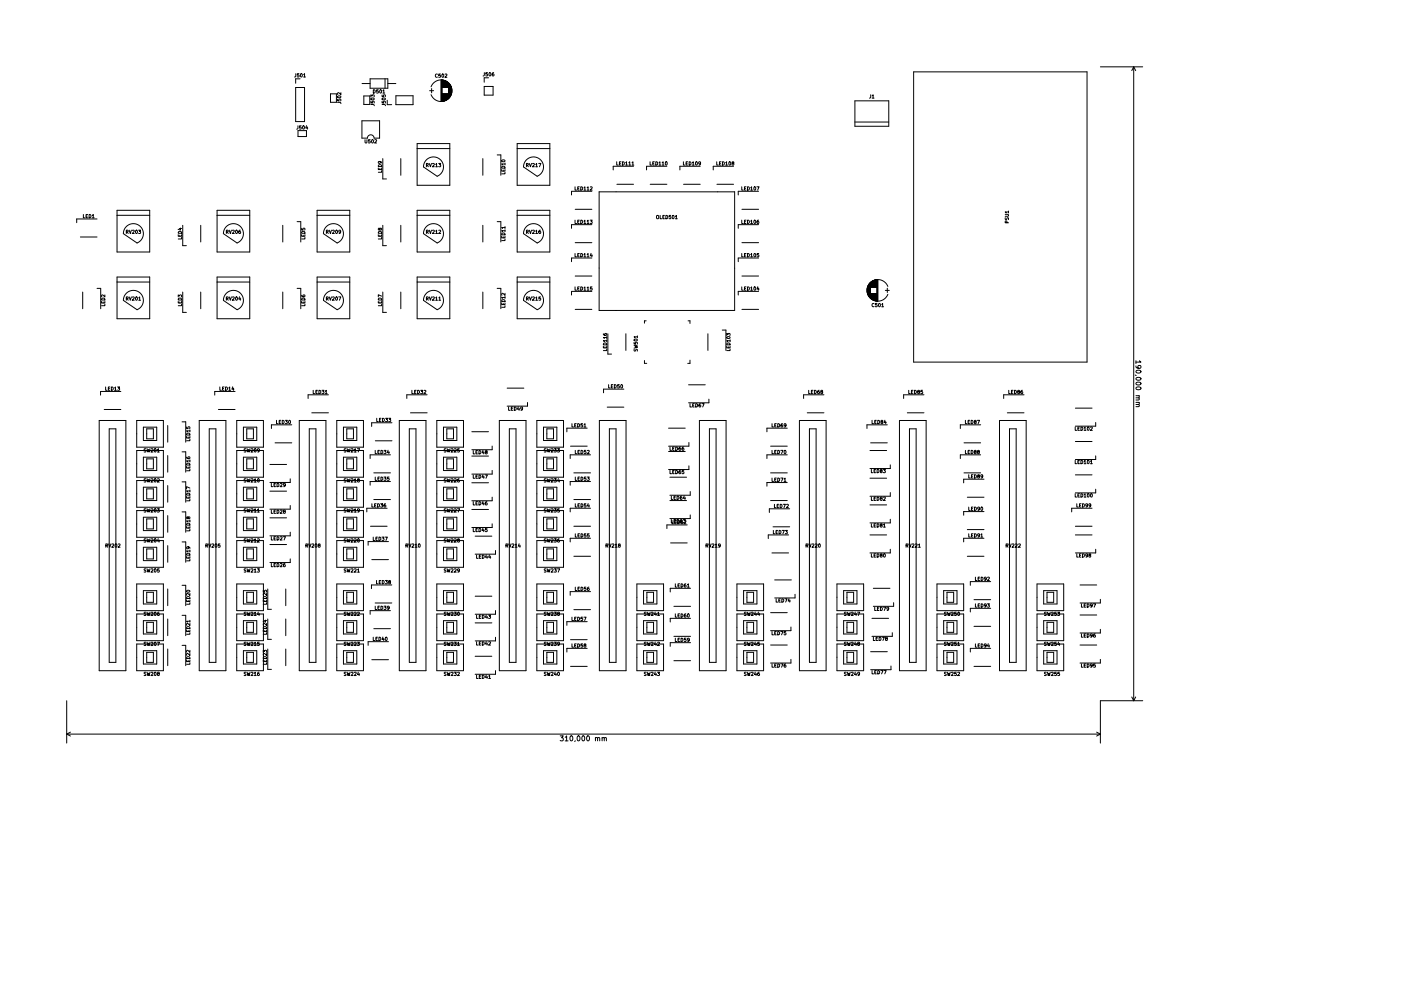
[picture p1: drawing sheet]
<svg xmlns="http://www.w3.org/2000/svg" width="420mm" height="297mm" viewBox="0 0 420 297" stroke-linecap="round" stroke-linejoin="round" font-family="sans-serif">
<g fill="none" stroke="#000" stroke-width=".3">
<path d="M88.7 26.2h2.6v10.2h-2.6zM88.7 22.1v.8l-.4 .2M89.4 37.7l-.1 .9-.3 .1M89.4 39.1h2.5v1.8h-2.5zM89.7 22.1h-.5l-.1 .5 .5-.1 .1 .5h-.6M90 23.6h-1.3v1.4M90.2 22.1h.1a.46 .46 0 0 1 .4 .5 .46 .46 0 0 1-.5 .4zM90.3 37.7h-.5v.5l.5-.1v.5h-.5M90.9 37.8l.1-.1a.46 .46 0 0 1 .3 .5 .46 .46 0 0 1-.5 .4zM91 22.4l.3-.3v1M91 23.1h.6M91.9 37.7l-.2 .7h.6"/>
<path d="M92.2 38v.7M99.1 28.1h1.8v2.6h-1.8zM101.2 30.7h.9l.1 .4M101.2 29.7v.5l.5 .1v-.5l.4-.1v.6M101.3 28.8a.48 .48 0 0 1 .6-.1 .48 .48 0 0 1 .3 .5h-.1a.48 .48 0 0 1-.5 .2 .48 .48 0 0 1-.3-.5zM102.2 27.8v.6l-.7-.6-.3 .2 .1 .4M108.5 36.2h5.3v5.2h-1.6a1 1 0 0 0-1-1 1 1 0 0 0-1 1h-1.7zM108.6 25h2.4M109.1 28.8h1.8v2.5h-1.8zM111 23.6h5.3v2.8h-5.3zM111.2 31.3l.9 .1 .1 .3M111.2 30.4v.4l.5 .1v-.5h.4v.5"/>
<path d="M111.2 29v-.6l.4 .4 .1-.3h.4v.5M111.3 29.5a.48 .48 0 0 1 .6-.2 .48 .48 0 0 1 .3 .5h-.1a.48 .48 0 0 1-.5 .2 .48 .48 0 0 1-.3-.5zM112 26.9a.5 .5 0 0 1 .5 .5 .5 .5 0 0 1-.5 .5zM113.4 26.9h-.4l-.1 .5 .5-.1v.5h-.5M114 26.9h.1a.46 .46 0 0 1 .4 .5 .46 .46 0 0 1-.5 .4zM114.6 31.3l.8 .1 .2 .3M114.6 30.4v.4l.5 .1-.1-.5h.5v.5M114.6 28.5v.4l.5 .1-.1-.5h.5v.5M114.7 29.5a.48 .48 0 0 1 .5-.2 .48 .48 0 0 1 .3 .5 .48 .48 0 0 1-.6 .2 .48 .48 0 0 1-.3-.5zM114.8 27.2l.3-.3v1M114.8 27.9h.6M115.5 23.6v2.8"/>
<path d="M116.1 30v1.4h1.4M116.3 25h2.4M118.7 28.7h5.2v2.7h-5.2zM128.8 27.2h1.2M129.3 26a3.2 3.2 0 0 1 3-2.1 3.2 3.2 0 0 1 3 2.1M129.4 26.5v1.3M131.2 22.3a.44 .44 0 0 0-.6 .4 .44 .44 0 0 0 .6 .4M132.1 22.2h-.5v.5l.4-.1 .1 .5h-.5M132.3 24v6.4M132.4 24v6.4M132.5 24v6.4M132.6 24v2.2"/>
<path d="M132.7 22.2a.46 .46 0 0 1 .4 .5 .46 .46 0 0 1-.5 .4zM132.7 28.2l-.1 2.2M132.7 24v2.2M132.7 28.2v2.2M132.8 24v2.2M132.8 28.2v2.2M132.9 24v2.2M132.9 28.2v2.1M133 24.1v2.1M133 28.2v2.1M133.1 24.1v2.1M133.1 28.2v2.1"/>
<path d="M133.2 28.2l-.1 2.1M133.2 24.1v2.1M133.3 28.2l-.1 2.1M133.3 24.1v2.1M133.3 28.2v2M133.4 24.2v2M133.4 28.2v2M133.5 24.2v2M133.5 28.2v2M133.5 22.3l.3-.1 .2 .3-.6 .7h.6M133.6 24.3v1.9M133.6 28.2v1.9"/>
<path d="M133.7 24.3v1.9M133.7 28.2v1.9M133.8 28.2l-.1 1.8M133.8 24.4v1.8M133.9 28.2l-.1 1.8M133.9 24.4v1.8M133.9 28.2v1.8M134 24.5v1.7M134 28.2v1.7M134.1 24.5v1.7M134.1 28.2v1.7M134.1 28.2v1.6"/>
<path d="M134.2 24.6v1.6M134.2 28.2v1.6M134.3 24.6v1.6M134.3 28.2v1.5M134.3 24.7v1.5M134.4 28.2l-.1 1.5M134.4 24.8v1.4M134.5 28.2l-.1 1.4M134.5 24.8v4.7M134.6 24.9v4.5M134.7 25v4.4M134.7 25.1v4.2"/>
<path d="M134.8 25.1v4.1M134.9 25.2v3.9M134.9 25.3v3.7M135 25.5v3.4M135.1 25.6v3.2M135.2 25.7v2.9M135.3 25.9v2.6M135.3 26v2.4M135.3 26l.2 1.3-.2 1.1M135.3 28.4a3.2 3.2 0 0 1-3 2 3.2 3.2 0 0 1-3-2M135.4 26.2v2M135.5 26.5v1.4"/>
<path d="M145.2 25.9h2.7v2.6h-2.7zM145.3 21.8l-.1 .8-.3 .2M146.2 21.8h-.5v.4h.5v.5h-.5M146.5 23.3h-1.3v1.3M146.8 21.8h.1a.46 .46 0 0 1 .3 .5 .46 .46 0 0 1-.5 .4zM148.1 21.8l-.5 .2v.6l.2 .2 .3-.1v-.5l-.5 .1M256.4 36.6h10.1M256.4 30.2h10.1v7.6h-10.1zM261.1 28.4v.9l-.4 .1M261.6 28.7l.2-.3v1M261.6 29.4h.5M274 21.5h52v87h-52z"/>
<path d="M330 20h12.7M340 20v190M340 20l-.6 1.2M340 20l.6 1.2M109.5 41.9v.8l.2 .2 .3-.2v-.8M111 41.9h-.5v.4h.5v.5h-.5M111.6 41.9h.1a.46 .46 0 0 1 .3 .5 .46 .46 0 0 1-.5 .4zM112.4 42l.4-.1 .2 .2-.7 .8h.7M113.5 50.3v.5h1v-.5M113.6 49.4a.52 .52 0 0 1 .6 0 .52 .52 0 0 1 .3 .5h-1zM113.9 48.4l.1 .5h-.5v-.3l.1-.2h.6l.3 .5M113.9 50.5v.3"/>
<path d="M114.5 51.2v.4h-1M114.8 47.5v6.1h1.1M120.2 47.5v5M125.1 44.5h9.8v-1.5h-9.8v12.5h9.8v-10.9M127.8 48a3 3 0 0 1 4.7 .4 3 3 0 0 1-1.4 4.4l-4.1-2.8 .2-1.2zM127.9 49.5h.5v-.4l-.5-.1v1M128.1 49.5l.4 .5M128.7 49l.4 1 .3-1M129.7 49.1l.4-.1 .2 .3-.7 .7h.7M130.6 49.3l.3-.3v1M130.6 50h.6M131.5 49h.7l-.4 .4 .3 .1v.4h-.6"/>
<path d="M144.8 47.5v5M149.1 46.4h1.1v6.1M150.5 50.8v.5h1v-.5M150.5 50a.54 .54 0 0 1 .6-.1 .54 .54 0 0 1 .4 .5h-1zM150.5 48a.48 .48 0 0 1 .6-.1 .48 .48 0 0 1 .3 .4v.1a.48 .48 0 0 1-.6 .1 .48 .48 0 0 1-.3-.4zM150.9 51v.3M151.5 51.6v.5h-1M151.5 49.2h-1l.2 .2M151.5 48.9v.5M155.1 44.5h9.8v-1.5h-9.8v12.5h9.8v-10.9M157.8 48a3 3 0 0 1 4.7 .4 3 3 0 0 1-1.4 4.4l-4.1-2.8 .2-1.2zM157.9 49.5h.5v-.4l-.5-.1v1"/>
<path d="M158.1 49.5l.4 .5M158.7 49l.4 1 .3-1M159.7 49.1l.4-.1 .2 .3-.7 .7h.7M160.6 49.3l.3-.3v1M160.6 50h.6M161.5 49h.7l-.4 1M172.5 56v1h.4M173.3 56.5h.3M173.7 56h-.4v1h.4M174.2 56a.51 .51 0 0 1 .5 .5 .51 .51 0 0 1-.5 .5zM175.1 56.3l.3-.3v1M175.1 57h.6"/>
<path d="M176.1 56.3l.3-.3v1M176.1 57h.5M177 56.1l.4-.1 .2 .3-.6 .7h.6M177.5 57.3h-6.1v1.1M179.7 57.5h40.6v35.6h-40.6zM185 48.5v1h.4M185 55.2h5M185.8 49h.3M186.2 48.5h-.4v1h.4M186.7 48.5a.51 .51 0 0 1 .5 .5 .51 .51 0 0 1-.5 .5zM187.6 48.8l.3-.3v1M187.6 49.5h.6"/>
<path d="M188.6 48.8l.3-.3v1M188.6 49.5h.5M189.5 48.8l.3-.3v1M189.5 49.5h.6M190 49.8h-6.1v1.1M195 48.5v1h.4M195 55.2h5M195.8 49h.3M196.2 48.5h-.4v1h.4M196.7 48.5a.51 .51 0 0 1 .5 .5 .51 .51 0 0 1-.5 .5zM197.6 48.8l.3-.3v1M197.6 49.5h.6"/>
<path d="M198.6 48.8l.3-.3v1M198.6 49.5h.5M199.7 48.5h.1a.46 .46 0 0 1 .3 .5 .46 .46 0 0 1-.5 .4zM200 49.8h-6.1v1.1M205 48.5v1h.4M205 55.2h5M205.8 49h.3M206.2 48.5h-.4v1h.4M206.7 48.5a.51 .51 0 0 1 .5 .5 .51 .51 0 0 1-.5 .5zM207.6 48.8l.3-.3v1M207.6 49.5h.6M208.7 48.6l.1-.1a.46 .46 0 0 1 .4 .5 .46 .46 0 0 1-.5 .4z"/>
<path d="M210 49.8h-6.1v1.1M210.1 48.9l-.5 .2v-.5l.3-.1 .2 .2-.1 .6-.4 .2M215 48.5v1h.4M215 55.2h5M215.8 49h.3M216.2 48.5h-.4v1h.4M216.7 48.5a.51 .51 0 0 1 .5 .5 .51 .51 0 0 1-.5 .5zM217.6 48.8l.3-.3v1M217.6 49.5h.6M218.7 48.6l.1-.1a.46 .46 0 0 1 .4 .5 .46 .46 0 0 1-.5 .4zM219.7 48.9l-.2-.2 .2-.2 .3 .1v.2a.4 .4 0 0 0-.4 .2 .4 .4 0 0 0 0 .4h.4l-.1-.5M220 49.8h-6.1v1.1"/>
<path d="M222.5 56v1h.4M223.3 56.5h.3M223.7 56h-.4v1h.4M224.2 56a.51 .51 0 0 1 .5 .5 .51 .51 0 0 1-.5 .5zM225.1 56.3l.3-.3v1M225.1 57h.6M226.2 56h.1a.46 .46 0 0 1 .4 .5 .46 .46 0 0 1-.5 .4zM227 56h.6l-.4 1M227.5 57.3h-6.1v1.1M24.1 71h5M25 64.3v1h.5M25.8 64.8h.3"/>
<path d="M26.3 64.3h-.5v1h.5M26.7 64.3a.51 .51 0 0 1 .6 .5 .51 .51 0 0 1-.6 .5zM27.7 64.6l.3-.3v1M27.7 65.3h.5M29.1 65.6h-6.1v1.1M35.1 64.5h9.8v-1.5h-9.8v12.5h9.8v-10.9M37.8 68a3 3 0 0 1 4.7 .4 3 3 0 0 1-1.4 4.4l-4.1-2.8 .2-1.2zM37.9 69.5h.5v-.4l-.5-.1v1M38.1 69.5l.4 .5M38.7 69l.4 1 .3-1M39.7 69.1l.4-.1 .2 .3-.7 .7h.7M40.7 69.1l.2-.1a.46 .46 0 0 1 .3 .5 .46 .46 0 0 1-.5 .4z"/>
<path d="M41.5 69h.7l-.4 .4 .3 .1v.4h-.6M53.5 70.3v.5h1v-.5M53.5 69.5a.54 .54 0 0 1 .6-.1 .54 .54 0 0 1 .4 .5h-1zM53.8 68.5h.7M53.9 70.5v.3M54.1 68.3v.7l-.7-.3M54.5 71.2v.4h-1M54.8 67.5v6.1h1.1M60.2 67.5v5M65.1 64.5h9.8v-1.5h-9.8v12.5h9.8v-10.9M67.8 68a3 3 0 0 1 4.7 .4 3 3 0 0 1-1.4 4.4l-4.1-2.8 .2-1.2zM67.9 69.5h.5v-.4l-.5-.1v1"/>
<path d="M68.1 69.5l.4 .5M68.7 69l.4 1 .3-1M69.7 69.1l.4-.1 .2 .3-.7 .7h.7M70.7 69.1l.2-.1a.46 .46 0 0 1 .3 .5 .46 .46 0 0 1-.5 .4zM72.1 69l-.5 .2v.6l.2 .2 .3-.1v-.5l-.5 .2M84.8 67.5v5M89.1 66.4h1.1v6.1M90.5 70.3v.5h1v-.5M90.5 68.4v.5l.4 .1v-.5l.5-.1v.6M90.5 69.5a.54 .54 0 0 1 .6-.1 .54 .54 0 0 1 .4 .5h-1zM90.9 70.5v.3M91.5 71.2v.4h-1"/>
<path d="M95.1 64.5h9.8v-1.5h-9.8v12.5h9.8v-10.9M97.8 68a3 3 0 0 1 4.7 .4 3 3 0 0 1-1.4 4.4l-4.1-2.8 .2-1.2zM97.9 69.5h.5v-.4l-.5-.1v1M98.1 69.5l.4 .5M98.7 69l.4 1 .3-1M99.7 69.1l.4-.1 .2 .3-.7 .7h.7M100.8 69h.1a.46 .46 0 0 1 .3 .5 .46 .46 0 0 1-.5 .4zM102.2 69.4l-.5 .2-.1-.5 .4-.1 .2 .2-.1 .6-.4 .2M113.5 70.3v.5h1v-.5M113.5 69.5a.54 .54 0 0 1 .6-.1 .54 .54 0 0 1 .4 .5h-1zM113.9 68.6l.5-.2v.5a.41 .41 0 0 1-.5 0 .41 .41 0 0 1-.1-.5l-.3 .1v.3l.1 .2 .3-.2M113.9 70.5v.3"/>
<path d="M114.5 71.2v.4h-1M114.8 67.5v6.1h1.1M120.2 67.5v5M125.1 64.5h9.8v-1.5h-9.8v12.5h9.8v-10.9M127.8 68a3 3 0 0 1 4.7 .4 3 3 0 0 1-1.4 4.4l-4.1-2.8 .2-1.2zM127.9 69.5h.5v-.4l-.5-.1v1M128.1 69.5l.4 .5M128.7 69l.4 1 .3-1M129.7 69.1l.4-.1 .2 .3-.7 .7h.7M130.6 69.3l.3-.3v1M130.6 70h.6M131.6 69.1l.4-.1 .2 .3-.7 .7h.7"/>
<path d="M144.8 67.5v5M149.1 66.4h1.1v6.1M150.5 70.8v.5h1v-.5M150.6 69.9a.52 .52 0 0 1 .6 0 .52 .52 0 0 1 .3 .5h-1zM150.9 71v.3M151.5 71.6v.5h-1M151.5 69.2h-1l.2 .2M151.5 68.2h-1l.2 .3M151.5 67.9v.6M151.5 68.9v.5M155.1 64.5h9.8v-1.5h-9.8v12.5h9.8v-10.9M157.8 68a3 3 0 0 1 4.7 .4 3 3 0 0 1-1.4 4.4l-4.1-2.8 .2-1.2z"/>
<path d="M157.9 69.5h.5v-.4l-.5-.1v1M158.1 69.5l.4 .5M158.7 69l.4 1 .3-1M159.7 69.1l.4-.1 .2 .3-.7 .7h.7M160.6 69.3l.3-.3v1M160.6 70h.6M162.1 69l-.5 .2v.6l.2 .2 .3-.1v-.5l-.5 .2M172.5 66v1h.4M172.5 76v1h.4M172.5 72.7h5M172.5 62.7h5M173.3 76.5h.3"/>
<path d="M173.3 66.5h.3M173.7 66h-.4v1h.4M173.7 76h-.4v1h.4M174.2 66a.51 .51 0 0 1 .5 .5 .51 .51 0 0 1-.5 .5zM174.2 76a.51 .51 0 0 1 .5 .5 .51 .51 0 0 1-.5 .5zM175.1 66.3l.3-.3v1M175.1 76.3l.3-.3v1M175.1 77h.6M175.1 67h.6M176.1 66.3l.3-.3v1M176.1 76.3l.3-.3v1M176.1 77h.5"/>
<path d="M176.1 67h.5M177 66h.6l-.3 .4 .2 .1v.4h-.5M177.3 75.9l-.3 .8h.6M177.5 77.3h-6.1v1.1M177.5 67.3h-6.1v1.1M177.5 76.3v.7M196.9 64.7h.6l-.1 .8-.5-.1zM198 64.6v1h.5M198.8 65h.3M199.3 64.6h-.5v1h.5M199.7 64.6a.51 .51 0 0 1 .6 .5 .51 .51 0 0 1-.6 .5zM201.2 64.6h-.5l-.1 .4h.5l.1 .5h-.6"/>
<path d="M201.7 64.7l.1-.1a.46 .46 0 0 1 .4 .5 .46 .46 0 0 1-.5 .4zM202.5 64.9l.3-.3v1M202.5 65.6h.6M222.5 76v1h.4M222.5 66v1h.4M222.5 72.7h5M222.5 62.7h5M223.3 76.5h.3M223.3 66.5h.3M223.7 76h-.4v1h.4M223.7 66h-.4v1h.4M224.2 76a.51 .51 0 0 1 .5 .5 .51 .51 0 0 1-.5 .5z"/>
<path d="M224.2 66a.51 .51 0 0 1 .5 .5 .51 .51 0 0 1-.5 .5zM225.1 76.3l.3-.3v1M225.1 66.3l.3-.3v1M225.1 77h.6M225.1 67h.6M226.2 76h.1a.46 .46 0 0 1 .4 .5 .46 .46 0 0 1-.5 .4zM226.2 66h.1a.46 .46 0 0 1 .4 .5 .46 .46 0 0 1-.5 .4zM227.5 66l-.4 .2-.1 .6 .2 .2 .3-.1v-.5l-.5 .2M227.5 67.3h-6.1v1.1M227.5 77.3h-6.1v1.1M227.5 76h-.4l-.1 .5 .5-.1v.5h-.5M301.5 64.3h.8l.2 .1-.2 .4h-.8"/>
<path d="M301.5 65.3v.5h.3l.5-.5 .1 .5M302 66.8l-.1-.5h-.4v.5h1M302.5 63.5h-1l.2 .3M302.5 63.3v.5M24.8 87.5v5M29.1 86.4h1.1v6.1M30.5 90.3v.5h1v-.5M30.5 89.5a.54 .54 0 0 1 .6-.1 .54 .54 0 0 1 .4 .5h-1zM30.9 90.5v.3M31.5 91.2v.4h-1M31.5 88.4v.6l-.8-.6-.2 .2v.4M35.1 84.5h9.8v-1.5h-9.8v12.5h9.8v-10.9"/>
<path d="M37.8 88a3 3 0 0 1 4.7 .4 3 3 0 0 1-1.4 4.4l-4.1-2.8 .2-1.2zM37.9 89.5h.5v-.4l-.5-.1v1M38.1 89.5l.4 .5M38.7 89l.4 1 .3-1M39.7 89.1l.4-.1 .2 .3-.7 .7h.7M40.7 89.1l.2-.1a.46 .46 0 0 1 .3 .5 .46 .46 0 0 1-.5 .4zM41.6 89.3l.3-.3v1M41.6 90h.6M53.5 90.3v.5h1v-.5M53.5 89v-.6l.3 .3 .1-.3h.5v.6M53.5 89.5a.54 .54 0 0 1 .6-.1 .54 .54 0 0 1 .4 .5h-1zM53.9 90.5v.3"/>
<path d="M54.5 91.2v.4h-1M54.8 87.5v6.1h1.1M60.2 87.5v5M65.1 84.5h9.8v-1.5h-9.8v12.5h9.8v-10.9M67.8 88a3 3 0 0 1 4.7 .4 3 3 0 0 1-1.4 4.4l-4.1-2.8 .2-1.2zM67.9 89.5h.5v-.4l-.5-.1v1M68.1 89.5l.4 .5M68.7 89l.4 1 .3-1M69.7 89.1l.4-.1 .2 .3-.7 .7h.7M70.7 89.1l.2-.1a.46 .46 0 0 1 .3 .5 .46 .46 0 0 1-.5 .4zM71.8 88.9l-.2 .8h.6M72.1 89.3v.7"/>
<path d="M84.8 87.5v5M89.1 86.4h1.1v6.1M90.5 90.3v.5h1v-.5M90.5 88.5l.2 .4 .6 .1 .2-.2-.1-.4-.5 .1 .1 .5M90.5 89.5a.54 .54 0 0 1 .6-.1 .54 .54 0 0 1 .4 .5h-1zM90.9 90.5v.3M91.5 91.2v.4h-1M95.1 84.5h9.8v-1.5h-9.8v12.5h9.8v-10.9M97.8 88a3 3 0 0 1 4.7 .4 3 3 0 0 1-1.4 4.4l-4.1-2.8 .2-1.2zM97.9 89.5h.5v-.4l-.5-.1v1M98.1 89.5l.4 .5M98.7 89l.4 1 .3-1"/>
<path d="M99.7 89.1l.4-.1 .2 .3-.7 .7h.7M100.8 89h.1a.46 .46 0 0 1 .3 .5 .46 .46 0 0 1-.5 .4zM101.5 89h.7l-.4 1M113.5 90.3v.5h1v-.5M113.5 89.5a.54 .54 0 0 1 .6-.1 .54 .54 0 0 1 .4 .5h-1zM113.9 90.5v.3M114.5 91.2v.4h-1M114.5 88.8l-1-.5v.7M114.8 87.5v6.1h1.1M120.2 87.5v5M125.1 84.5h9.8v-1.5h-9.8v12.5h9.8v-10.9M127.8 88a3 3 0 0 1 4.7 .4 3 3 0 0 1-1.4 4.4l-4.1-2.8 .2-1.2z"/>
<path d="M127.9 89.5h.5v-.4l-.5-.1v1M128.1 89.5l.4 .5M128.7 89l.4 1 .3-1M129.7 89.1l.4-.1 .2 .3-.7 .7h.7M130.6 89.3l.3-.3v1M130.6 90h.6M131.6 89.3l.3-.3v1M131.6 90h.6M144.8 87.5v5M149.1 86.4h1.1v6.1M150.5 90.8v.5h1v-.5M150.5 90a.54 .54 0 0 1 .6-.1 .54 .54 0 0 1 .4 .5h-1z"/>
<path d="M150.9 91v.3M151.5 91.6v.5h-1M151.5 89.2h-1l.2 .2M151.5 87.9v.6l-.8-.6-.2 .2v.4M151.5 88.9v.5M155.1 84.5h9.8v-1.5h-9.8v12.5h9.8v-10.9M157.8 88a3 3 0 0 1 4.7 .4 3 3 0 0 1-1.4 4.4l-4.1-2.8 .2-1.2zM157.9 89.5h.5v-.4l-.5-.1v1M158.1 89.5l.4 .5M158.7 89l.4 1 .3-1M159.7 89.1l.4-.1 .2 .3-.7 .7h.7M160.6 89.3l.3-.3v1"/>
<path d="M160.6 90h.6M162.1 89h-.5v.5l.5-.1v.5h-.5M172.5 86v1h.4M172.5 92.7h5M172.5 82.7h5M173.3 86.5h.3M173.7 86h-.4v1h.4M174.2 86a.51 .51 0 0 1 .5 .5 .51 .51 0 0 1-.5 .5zM175.1 86.3l.3-.3v1M175.1 87h.6M176.1 86.3l.3-.3v1M176.1 87h.5"/>
<path d="M177.5 87.3h-6.1v1.1M177.5 86h-.4l-.1 .5 .5-.1v.5h-.5M193.8 96.2h-.5v.7M206.4 96.2h.5v.8M216.6 98.9h1.1v6.1M222.5 86v1h.4M222.5 92.7h5M222.5 82.7h5M223.3 86.5h.3M223.7 86h-.4v1h.4M224.2 86a.51 .51 0 0 1 .5 .5 .51 .51 0 0 1-.5 .5zM225.1 86.3l.3-.3v1"/>
<path d="M225.1 87h.6M226.2 86.1l.1-.1a.46 .46 0 0 1 .4 .5 .46 .46 0 0 1-.5 .4zM227.3 85.9l-.3 .8h.6M227.5 87.3h-6.1v1.1M227.5 86.3v.7M260 86.6v.9M260.1 86.4v1.3M260.2 86.1v1.9M260.2 88.2a3.2 3.2 0 0 0 3.1 2.1 3.2 3.2 0 0 0 3-2.1M260.2 85.9l-.2 1.1 .2 1.2M260.2 85.9v2.3M260.3 85.7v2.7"/>
<path d="M260.4 85.5v3.1M260.5 85.4v3.3M260.6 85.3v3.5M260.6 85.2v3.7M260.7 85.1v3.9M260.8 85v4.1M260.8 84.9v4.3M260.9 84.8v4.5M261 84.7v4.6M261 88l.1 1.4M261.1 84.7v1.4M261.1 88l.1 1.5"/>
<path d="M261.2 84.6v1.5M261.2 88v1.5M261.2 84.5v1.6M261.3 84.5v1.6M261.3 88v1.6M261.3 88l.1 1.6M261.4 84.4v1.7M261.4 88v1.7M261.5 88v1.7M261.5 84.3v1.8M261.6 88v1.8M261.6 84.3v1.8"/>
<path d="M261.6 88l.1 1.8M261.7 84.2v1.9M261.7 88l.1 1.9M261.8 84.2v1.9M261.8 88v1.9M261.9 84.1v2M261.9 88v1.9M261.9 88l.1 2M262 84.1v2M262 88v2M262.1 88v2M262.1 84v2.1"/>
<path d="M262.1 91a.44 .44 0 0 0-.6 .4 .44 .44 0 0 0 .6 .5M262.2 88v2.1M262.2 84v2.1M262.2 88l.1 2.1M262.3 84v2.1M262.3 88l.1 2.1M262.4 84v2.1M262.4 88v2.1M262.4 83.9v2.2M262.5 83.9v2.2M262.5 88v2.1M262.5 88l.1 2.2"/>
<path d="M262.6 83.9v2.2M262.6 88l.1 2.2M262.7 83.9v2.2M262.7 88v2.2M262.8 88v2.2M262.8 83.9v2.2M262.8 88l.1 2.2M262.9 83.9v2.2M262.9 88l.1 2.2M263 83.8v2.3M263 83.8v6.4M263 90.9h-.4l-.1 .5h.5v.5h-.5"/>
<path d="M263.1 83.8v6.4M263.2 83.8v6.4M263.6 91l.1-.1a.46 .46 0 0 1 .4 .6 .46 .46 0 0 1-.5 .4zM264.4 91.2l.3-.3v1M264.4 91.9h.6M265.5 87h1.2M266.1 86.4v1.3M266.3 85.9a3.2 3.2 0 0 0-3-2.1 3.2 3.2 0 0 0-3.1 2.1M31.7 116v1h.5M32.5 116.5h.3M33 116h-.5v1h.5M33.4 116a.51 .51 0 0 1 .6 .5 .51 .51 0 0 1-.6 .5z"/>
<path d="M34.3 116.3l.3-.3v1M34.3 117h.6M35.3 116h.6l-.4 .4 .3 .1v.4h-.5M36.3 117.3h-6.1v1.1M65.9 116v1h.5M66.7 116.5h.4M67.2 116h-.5v1h.5M67.6 116a.51 .51 0 0 1 .6 .5 .51 .51 0 0 1-.6 .5zM68.6 116.3l.3-.3v1M68.6 117h.6M69.8 115.9l-.3 .8h.7M70 116.3v.7"/>
<path d="M70.5 117.3h-6.1v1.1M93.9 117v1h.5M94.7 117.5h.4M95.2 117h-.5v1h.5M95.6 117a.51 .51 0 0 1 .6 .5 .51 .51 0 0 1-.6 .5zM96.5 117h.7l-.4 .4 .3 .1v.4h-.6M97.5 117.3l.3-.3v1M97.5 118h.6M98.5 118.3h-6.1v1.1M123.5 117v1h.5M124.3 117.5h.4M124.8 117h-.5v1h.5"/>
<path d="M125.2 117a.51 .51 0 0 1 .6 .5 .51 .51 0 0 1-.6 .5zM126.1 117h.7l-.4 .4 .3 .1v.4h-.6M127.1 117.1l.4-.1 .2 .3-.6 .7h.6M128.1 118.3h-6.1v1.1M152.1 116.3h5M181 103.8v.5h1v-.5M181 100l.2 .5h.6l.2-.2-.1-.3h-.5l.1 .5M181.1 102.9a.52 .52 0 0 1 .6-.1 .52 .52 0 0 1 .3 .6h-1zM181.4 103.9v.4M182 104.6v.5h-1M182 102.1h-1l.2 .3M182 101.2h-1l.2 .3"/>
<path d="M182 100.9v.6M182 101.8v.6M182.3 100v6.1h1.1M182.5 115.3v1h.5M183.3 115.8h.4M183.8 115.3h-.5v1h.5M184.2 115.3a.51 .51 0 0 1 .6 .5 .51 .51 0 0 1-.6 .5zM185.7 115.3h-.5v.5l.5-.1v.5h-.5M186.2 115.4l.2-.1a.46 .46 0 0 1 .3 .5 .46 .46 0 0 1-.5 .4zM187.1 116.6h-6.1v1.1M187.7 100v5M190.2 103.5l1 .2-.8 .2 .8 .2-1 .2"/>
<path d="M190.2 102.6v.5l.4 .1v-.5l.5-.1v.6M190.2 104.7v.5h.3l.5-.5 .1 .5M190.2 101.7a.48 .48 0 0 1 .6-.1 .48 .48 0 0 1 .3 .5 .48 .48 0 0 1-.6 .2 .48 .48 0 0 1-.3-.5zM191.2 101h-1l.2 .2M191.2 100.7v.5M193.3 108.1v.8h.7M206.5 115.3h5M206.9 108v.9h-.6M212.3 100v5M212.6 119.6v1.1h-6.1M218 103.8v.5h1v-.5M218 100.6v-.7l.3 .4 .1-.3h.5v.6"/>
<path d="M218 103a.54 .54 0 0 1 .6-.2 .54 .54 0 0 1 .4 .6h-1zM218 101a.48 .48 0 0 1 .6-.2 .48 .48 0 0 1 .3 .5v.1a.48 .48 0 0 1-.6 .1 .48 .48 0 0 1-.3-.5zM218.4 103.9v.4M219 104.6v.5h-1M219 102.1h-1l.2 .3M219 101.8v.6M242.5 117v1h.5M243.3 117.5h.4M243.8 117h-.5v1h.5M244.2 117a.51 .51 0 0 1 .6 .5 .51 .51 0 0 1-.6 .5zM245.7 117l-.5 .2v.6l.2 .2 .3-.1v-.5l-.5 .2M246.3 117.4l-.2-.2 .2-.2 .4 .1v.2a.4 .4 0 0 0-.5 .2 .4 .4 0 0 0 0 .4h.5l-.2-.5"/>
<path d="M247.1 118.3h-6.1v1.1M272.5 117v1h.5M273.3 117.5h.4M273.8 117h-.5v1h.5M274.2 117a.51 .51 0 0 1 .6 .5 .51 .51 0 0 1-.6 .5zM275.4 117.4l-.2-.2 .2-.2 .3 .1v.2a.4 .4 0 0 0-.4 .2 .4 .4 0 0 0 0 .4h.4l-.1-.5M276.7 117h-.5l-.1 .5 .5-.1 .1 .5h-.6M277.1 118.3h-6.1v1.1M302.5 117v1h.5M303.3 117.5h.4M303.8 117h-.5v1h.5M304.2 117a.51 .51 0 0 1 .6 .5 .51 .51 0 0 1-.6 .5z"/>
<path d="M305.4 117.4l-.2-.2 .2-.2 .3 .1v.2a.4 .4 0 0 0-.4 .2 .4 .4 0 0 0 0 .4h.4l-.1-.5M306.6 117l-.4 .2-.1 .6 .2 .2 .4-.1-.1-.5-.5 .2M307.1 118.3h-6.1v1.1M340.5 112.4l.2 .1M340.7 109.7l.3 .6 .9 .1 .3-.3-.2-.5-.7 .1-.1 .4 .3 .3M340.7 108.1v.9M340.7 118.6h1M340.8 111.1a.72 .72 0 0 1 .8-.2 .72 .72 0 0 1 .5 .7 .73 .73 0 0 1-.8 .3 .73 .73 0 0 1-.6-.7zM340.8 113.3a.72 .72 0 0 1 .8-.3 .72 .72 0 0 1 .5 .8 .73 .73 0 0 1-.8 .3 .73 .73 0 0 1-.6-.8zM340.8 114.7a.72 .72 0 0 1 .8-.2 .72 .72 0 0 1 .5 .7 .73 .73 0 0 1-.8 .3 .73 .73 0 0 1-.6-.7zM340.8 116.1a.72 .72 0 0 1 .8-.2 .72 .72 0 0 1 .5 .7 .73 .73 0 0 1-.8 .3 .73 .73 0 0 1-.6-.7zM341.5 119.3l.2 .2-.1 .3-.9 .1"/>
<path d="M341.5 118.6l.1 .6-.9 .1M341.7 108.1l.5 .4h-1.5M29.8 126h7.9v75h-7.9zM31.2 122.7h5.1M32.7 128.5h2v70h-2zM41 126h8v8h-8zM41 135h8v8h-8zM43 128h4v4h-4zM43 137h4v4h-4zM43.8 134.5l-.5 .1v.3l.5 .4-.6 .1M44 128.5h2v3h-2zM44 137.5h2v3h-2z"/>
<path d="M44.1 134.5l.3 1 .1-.7 .2 .7 .3-1M45.3 134.6l.4-.1 .2 .3-.6 .7h.6M46.4 134.6l.1-.1a.46 .46 0 0 1 .4 .5 .46 .46 0 0 1-.5 .4zM47.2 134.8l.3-.3v1M47.2 135.5h.6M50.3 127.5v5M50.3 136.5v5M54.6 126.4h1.1v6.1M54.6 135.4h1.1v6.1M56 130.8v.5h1v-.5M56 128v.4l.4 .1v-.5h.5v.5M56 139.8v.5h1v-.5"/>
<path d="M56 137l.2 .4 .6 .1 .2-.2-.1-.3h-.5l.1 .5M56 130a.54 .54 0 0 1 .6-.1 .54 .54 0 0 1 .4 .5h-1zM56 139a.54 .54 0 0 1 .6-.1 .54 .54 0 0 1 .4 .5h-1zM56.4 131v.3M56.4 140v.3M57 131.6v.5h-1M57 129.2h-1l.2 .2M57 138.2h-1l.2 .2M57 128.9v.5M57 137.9v.5M59.7 126h8v75h-8zM62.7 128.5h2v70h-2z"/>
<path d="M65.5 122.7h5M71 126h8v8h-8zM71 135h8v8h-8zM73 128h4v4h-4zM73 137h4v4h-4zM73.8 134.5l-.5 .1v.3l.5 .4-.6 .1M74 128.5h2v3h-2zM74 137.5h2v3h-2zM74.1 134.5l.3 1 .1-.7 .2 .7 .3-1M75.3 134.6l.4-.1 .2 .3-.6 .7h.6M76.4 134.6l.1-.1a.46 .46 0 0 1 .4 .5 .46 .46 0 0 1-.5 .4zM77.8 134.9l-.5 .2v-.5l.3-.1 .2 .2-.1 .6-.4 .2"/>
<path d="M80.9 139.2h5M82.5 132.7h5M82.9 126v1h.5M83.7 126.5h.4M84.2 126h-.5v1h.5M84.6 126a.51 .51 0 0 1 .6 .5 .51 .51 0 0 1-.6 .5zM85.5 126h.7l-.4 .4 .3 .1v.4h-.6M86.6 126.1l.2-.1a.46 .46 0 0 1 .3 .5 .46 .46 0 0 1-.5 .4zM87.5 127.3h-6.1v1.1M89.7 126h8.1v75h-8.1zM92.7 128.5h2v70h-2zM93.5 123.7h5"/>
<path d="M101 126h8v8h-8zM101 135h8v8h-8zM103 128h4v4h-4zM103 137h4v4h-4zM103.8 134.5l-.6 .2 .5 .4v.3h-.5M104 128.5h2v3h-2zM104 137.5h2v3h-2zM104.1 134.5l.3 1 .1-.7 .2 .7 .3-1M105.3 134.6l.4-.1 .2 .3-.6 .7h.6M106.3 134.8l.2-.3v1M106.3 135.5h.5M107.2 134.5h.6l-.4 1"/>
<path d="M112.5 135v1h.5M112.6 132.1h5M113 125.4v1h.5M113.3 135.5h.4M113.8 125.9h.3M113.8 135h-.5v1h.5M114.2 135a.51 .51 0 0 1 .6 .5 .51 .51 0 0 1-.6 .5zM114.3 125.4h-.5v1h.5M114.7 125.4a.51 .51 0 0 1 .6 .5 .51 .51 0 0 1-.6 .5zM115.1 135h.7l-.4 .4 .3 .1v.4h-.6M115.6 125.4h.6l-.3 .4 .3 .1v.4h-.6M116.4 134.9l-.3 .8h.7"/>
<path d="M116.6 125.4h.6l-.4 .4 .3 .1v.4h-.5M116.6 135.3v.7M117.1 136.3h-6.1v1.1M117.6 126.7h-6.1v1.1M119.8 126h8v75h-8zM122.8 128.5h2v70h-2zM123.1 123.7h5M131 126h8v8h-8zM131 135h8v8h-8zM133 128h4v4h-4zM133 137h4v4h-4zM133.8 134.5l-.5 .1v.3l.5 .4-.6 .1"/>
<path d="M134 128.5h2v3h-2zM134 137.5h2v3h-2zM134.1 134.5l.3 1 .1-.7 .2 .7 .3-1M135.3 134.6l.4-.1 .2 .3-.6 .7h.6M136.3 134.6l.3-.1 .2 .3-.6 .7h.6M137.7 134.5h-.4l-.1 .5 .5-.1v.5h-.5M141.5 136.7h5M141.5 129.4h5M141.9 135.1v1h.5M142.7 135.5h.4M143.2 135.1h-.5v1h.5M143.6 135.1a.51 .51 0 0 1 .6 .5 .51 .51 0 0 1-.6 .5z"/>
<path d="M144.8 135l-.2 .7h.6M145.1 135.4v.7M145.7 135.5l-.2-.2 .2-.2h.3l.1 .3a.4 .4 0 0 0-.5 .1 .4 .4 0 0 0 0 .5h.5l-.2-.5M147.6 133.7v1.1h-6.1M149.8 126h8v75h-8zM152.5 122v1h.5M152.8 128.5h2v70h-2zM153.3 122.5h.4M153.8 122h-.5v1h.5M154.2 122a.51 .51 0 0 1 .6 .5 .51 .51 0 0 1-.6 .5zM155.4 121.9l-.2 .8h.6M155.7 122.3v.7"/>
<path d="M156.7 122.4l-.5 .2v-.5l.3-.1 .2 .2v.6l-.5 .2M158.2 120.6v1.1h-6.1M161 126h8v8h-8zM161 135h8v8h-8zM163 128h4v4h-4zM163 137h4v4h-4zM163.8 134.5l-.5 .1v.3l.5 .4-.6 .1M164 128.5h2v3h-2zM164 137.5h2v3h-2zM164.1 134.5l.3 1 .1-.7 .2 .7 .3-1M165.3 134.6l.4-.1 .2 .3-.6 .7h.6M166.2 134.5h.6l-.3 .4 .3 .1v.4h-.6"/>
<path d="M167.2 134.5h.6l-.3 .4 .2 .1v.4h-.5M171.1 133.7h5M171.5 127v1h.5M172.3 127.5h.4M172.5 135v1h.5M172.8 127h-.5v1h.5M173.2 127a.51 .51 0 0 1 .6 .5 .51 .51 0 0 1-.6 .5zM173.3 135.5h.4M173.8 135h-.5v1h.5M174.2 135a.51 .51 0 0 1 .6 .5 .51 .51 0 0 1-.6 .5zM174.7 127h-.5v.5l.5-.1v.5h-.5M175.1 127.3l.3-.3v1"/>
<path d="M175.1 128h.6M175.7 135h-.5v.5l.5-.1v.5h-.5M176.1 128.3h-6.1v1.1M176.1 135.1l.4-.1 .2 .3-.6 .7h.6M177.1 136.3h-6.1v1.1M179.7 126h8v75h-8zM182.1 122h5M182.7 128.5h2v70h-2zM200.5 128.3h5M200.5 135.3h5M200.9 134v1h.5M201.7 134.5h.4"/>
<path d="M202.2 134h-.5v1h.5M202.6 134a.51 .51 0 0 1 .6 .5 .51 .51 0 0 1-.6 .5zM204.1 134l-.5 .2v.6l.2 .2 .3-.1v-.5l-.5 .2M205 134l-.4 .2-.1 .6 .2 .2 .4-.1-.1-.5-.5 .2M206.6 132.6v1.1h-6.1M206.6 139.6v1.1h-6.1M206.9 121v1h.5M207.7 121.5h.4M208.2 121h-.5v1h.5M208.6 121a.51 .51 0 0 1 .6 .5 .51 .51 0 0 1-.6 .5zM209.7 126h8v75h-8zM210.1 121l-.5 .2v.6l.2 .2 .3-.1v-.5l-.5 .2"/>
<path d="M210.5 121h.7l-.5 1M212.7 128.5h2v70h-2zM231.1 133.7h5M231.5 127v1h.5M231.5 135v1h.5M232.3 135.5h.4M232.3 127.5h.4M232.8 127h-.5v1h.5M232.8 135h-.5v1h.5M233.2 127a.51 .51 0 0 1 .6 .5 .51 .51 0 0 1-.6 .5zM233.2 135a.51 .51 0 0 1 .6 .5 .51 .51 0 0 1-.6 .5zM234.1 135h.7l-.4 1"/>
<path d="M234.7 127l-.5 .2v.6l.2 .2 .3-.1v-.5l-.5 .2M235.3 135h.1a.46 .46 0 0 1 .3 .5 .46 .46 0 0 1-.5 .4zM235.7 127.4l-.5 .2v-.5l.3-.1 .2 .2v.6l-.5 .2M236.1 136.3h-6.1v1.1M236.1 128.3h-6.1v1.1M239.8 126h8v75h-8zM242.1 123.7h5M242.8 128.5h2v70h-2zM260.9 135h5M261.1 132.7h5M261.5 126v1h.5M262.3 126.5h.4"/>
<path d="M262.8 126h-.5v1h.5M263.2 126a.51 .51 0 0 1 .6 .5 .51 .51 0 0 1-.6 .5zM264.4 126.4l-.2-.2 .2-.2 .3 .1v.2a.4 .4 0 0 0-.4 .2 .4 .4 0 0 0 0 .4h.4l-.1-.5M265.4 125.9l-.3 .8h.7M265.6 126.3v.7M266.1 127.3h-6.1v1.1M267 139.3v1.1h-6.1M269.8 126h7.9v75h-7.9zM272.1 123.7h5M272.8 128.5h1.9v70h-1.9zM289.1 132.7h5M289.5 126v1h.5"/>
<path d="M289.5 135v1h.5M290.3 135.5h.4M290.3 126.5h.4M290.8 126h-.5v1h.5M290.8 135h-.5v1h.5M291.2 126a.51 .51 0 0 1 .6 .5 .51 .51 0 0 1-.6 .5zM291.2 135a.51 .51 0 0 1 .6 .5 .51 .51 0 0 1-.6 .5zM292.4 126.4l-.2-.2 .2-.2 .3 .1v.2a.4 .4 0 0 0-.4 .2 .4 .4 0 0 0 0 .4h.4l-.1-.5M292.4 135.4l-.2-.2 .2-.2 .3 .1v.2a.4 .4 0 0 0-.4 .2 .4 .4 0 0 0 0 .4h.4l-.1-.5M293.1 126h.7l-.5 1M293.3 135.4l-.2-.2 .2-.2 .4 .1v.2a.4 .4 0 0 0-.5 .2 .4 .4 0 0 0 0 .4h.5l-.2-.5M294.1 127.3h-6.1v1.1"/>
<path d="M294.1 136.3h-6.1v1.1M299.8 126h7.9v75h-7.9zM302.1 123.7h5M302.8 128.5h1.9v70h-1.9zM322.5 138v1h.4M322.5 128v1h.4M322.5 132.3h5M322.5 122.3h5M323.3 138.5h.3M323.3 128.5h.3M323.7 138h-.4v1h.4M323.7 128h-.4v1h.4"/>
<path d="M324.2 138a.51 .51 0 0 1 .5 .5 .51 .51 0 0 1-.5 .5zM324.2 128a.51 .51 0 0 1 .5 .5 .51 .51 0 0 1-.5 .5zM325.1 138.3l.3-.3v1M325.1 128.3l.3-.3v1M325.1 139h.6M325.1 129h.6M326.2 138.1l.1-.1a.46 .46 0 0 1 .4 .5 .46 .46 0 0 1-.5 .4zM326.2 128.1l.1-.1a.46 .46 0 0 1 .4 .5 .46 .46 0 0 1-.5 .4zM327 138.3l.3-.3v1M327 128.1l.4-.1 .2 .3-.6 .7h.6M327 139h.6M328.6 126.6v1.1h-6.1"/>
<path d="M328.6 136.6v1.1h-6.1M340.7 120.6h1M341.5 121.3l.2 .2-.1 .3-.9 .1M341.5 120.6l.1 .6-.9 .1M41 144h8v8h-8zM41 153h8v8h-8zM43 146h4v4h-4zM43 155h4v4h-4zM43.8 143.5l-.5 .1v.3l.5 .4-.6 .1M43.8 152.5l-.5 .1v.3l.5 .4-.6 .1M44 146.5h2v3h-2zM44 155.5h2v3h-2z"/>
<path d="M44.1 143.5l.3 1 .1-.7 .2 .7 .3-1M44.1 152.5l.3 1 .1-.7 .2 .7 .3-1M45.3 143.6l.4-.1 .2 .3-.6 .7h.6M45.3 152.6l.4-.1 .2 .3-.6 .7h.6M46.4 143.6l.1-.1a.46 .46 0 0 1 .4 .5 .46 .46 0 0 1-.5 .4zM46.4 152.6l.1-.1a.46 .46 0 0 1 .4 .5 .46 .46 0 0 1-.5 .4zM47.2 152.5h.6l-.3 .4 .2 .1v.4h-.5M47.2 143.6l.4-.1 .2 .3-.6 .7h.6M50.3 145.5v5M50.3 154.5v5M54.6 144.4h1.1v6.1M54.6 153.4h1.1v6.1"/>
<path d="M56 148.8v.5h1v-.5M56 157.8v.5h1v-.5M56 148a.54 .54 0 0 1 .6-.1 .54 .54 0 0 1 .4 .5h-1zM56 157a.54 .54 0 0 1 .6-.1 .54 .54 0 0 1 .4 .5h-1zM56.4 155.1l.5-.1v.4a.41 .41 0 0 1-.5 0 .41 .41 0 0 1-.1-.4h-.3v.3l.1 .2 .3-.2M56.4 149v.3M56.4 158v.3M57 140.6v.5h-1M57 149.6v.5h-1M57 147.2h-1l.2 .2M57 146.3l-1-.4v.6M57 158.6v.5h-1"/>
<path d="M57 156.2h-1l.2 .2M57 146.9v.5M57 155.9v.5M71 144h8v8h-8zM71 153h8v8h-8zM73 146h4v4h-4zM73 155h4v4h-4zM73.8 143.5l-.5 .1v.3l.5 .4-.6 .1M73.8 152.5l-.5 .1v.3l.5 .4-.6 .1M74 146.5h2v3h-2zM74 155.5h2v3h-2zM74.1 143.5l.3 1 .1-.7 .2 .7 .3-1"/>
<path d="M74.1 152.5l.3 1 .1-.7 .2 .7 .3-1M75.3 143.6l.4-.1 .2 .3-.6 .7h.6M75.3 152.6l.4-.1 .2 .3-.6 .7h.6M76.3 143.8l.2-.3v1M76.3 152.8l.2-.3v1M76.3 153.5h.5M76.3 144.5h.5M77.2 152.8l.3-.3v1M77.2 153.5h.6M77.3 143.6l.2-.1a.46 .46 0 0 1 .3 .5 .46 .46 0 0 1-.5 .4zM80.9 155.2h5M80.9 147.2h5"/>
<path d="M81.4 152.9v1h.4M81.4 144.9v1h.4M82.2 153.3h.3M82.2 145.3h.3M82.7 152.9h-.5v1h.5M82.7 144.9h-.5v1h.5M83.1 152.9a.51 .51 0 0 1 .6 .5 .51 .51 0 0 1-.6 .5zM83.1 144.9a.51 .51 0 0 1 .6 .5 .51 .51 0 0 1-.6 .5zM84 153l.4-.1 .2 .3-.6 .7h.6M84 145l.4-.1 .2 .3-.6 .7h.6M85.2 153.3l-.2-.2 .2-.2 .3 .1v.2a.4 .4 0 0 0-.4 .2 .4 .4 0 0 0 0 .4h.4l-.1-.5M85.6 145.3l-.5 .1-.1-.4 .4-.1 .2 .2-.1 .5-.4 .3"/>
<path d="M87 143.5v1.1h-6.1M87 151.5v1.1h-6.1M87 159.5v1.1h-6.1M101 144h8v8h-8zM101 153h8v8h-8zM103 146h4v4h-4zM103 155h4v4h-4zM103.8 143.5l-.6 .2 .5 .4v.3h-.5M103.8 152.5l-.6 .2 .5 .4v.3h-.5M104 146.5h2v3h-2zM104 155.5h2v3h-2zM104.1 143.5l.3 1 .1-.7 .2 .7 .3-1"/>
<path d="M104.1 152.5l.3 1 .1-.7 .2 .7 .3-1M105.3 143.6l.4-.1 .2 .3-.6 .7h.6M105.3 152.6l.4-.1 .2 .3-.6 .7h.6M106.3 143.8l.2-.3v1M106.3 152.8l.2-.3v1M106.3 153.5h.5M106.3 144.5h.5M107.4 143.9l-.2-.2 .2-.2 .3 .1v.2a.4 .4 0 0 0-.4 .2 .4 .4 0 0 0 0 .4h.4l-.1-.5M107.8 152.9l-.5 .2v-.5l.3-.1 .2 .2-.1 .6-.4 .2M111.1 157.7h5M111.5 151v1h.5M112.1 141.7h5"/>
<path d="M112.1 149.7h5M112.3 151.5h.4M112.5 143v1h.5M112.8 151h-.5v1h.5M113.2 151a.51 .51 0 0 1 .6 .5 .51 .51 0 0 1-.6 .5zM113.3 143.5h.4M113.8 143h-.5v1h.5M114.1 151h.7l-.4 .4 .3 .1v.4h-.6M114.2 143a.51 .51 0 0 1 .6 .5 .51 .51 0 0 1-.6 .5zM115.1 143h.7l-.4 .4 .3 .1v.4h-.6M115.6 151l-.4 .2-.1 .6 .2 .2 .4-.1-.1-.5-.5 .2M116.1 152.3h-6.1v1.1"/>
<path d="M116.7 143h-.5l-.1 .5 .5-.1 .1 .5h-.6M117.1 144.3h-6.1v1.1M131 144h8v8h-8zM131 153h8v8h-8zM133 146h4v4h-4zM133 155h4v4h-4zM133.8 143.5l-.5 .1v.3l.5 .4-.6 .1M133.8 152.5l-.5 .1v.3l.5 .4-.6 .1M134 146.5h2v3h-2zM134 155.5h2v3h-2zM134.1 143.5l.3 1 .1-.7 .2 .7 .3-1M134.1 152.5l.3 1 .1-.7 .2 .7 .3-1"/>
<path d="M135.3 143.6l.4-.1 .2 .3-.6 .7h.6M135.3 152.6l.4-.1 .2 .3-.6 .7h.6M136.3 143.6l.3-.1 .2 .3-.6 .7h.6M136.3 152.6l.3-.1 .2 .3-.6 .7h.6M137.2 152.5h.6l-.4 1M137.7 143.5l-.4 .2-.1 .6 .2 .2 .3-.1v-.5l-.5 .2M141.5 152.7h5M141.5 144.7h5M141.9 158.4v1h.5M141.9 150.4v1h.5M141.9 142.4v1h.5M142.7 158.8h.4"/>
<path d="M142.7 150.8h.4M142.7 142.8h.4M143.2 158.4h-.5v1h.5M143.2 150.4h-.5v1h.5M143.2 142.4h-.5v1h.5M143.6 158.4a.51 .51 0 0 1 .6 .5 .51 .51 0 0 1-.6 .5zM143.6 150.4a.51 .51 0 0 1 .6 .5 .51 .51 0 0 1-.6 .5zM143.6 142.4a.51 .51 0 0 1 .6 .5 .51 .51 0 0 1-.6 .5zM144.8 158.3l-.2 .7h.6M144.8 150.3l-.2 .7h.6M144.8 142.3l-.2 .7h.6M145.1 142.7v.7"/>
<path d="M145.1 150.7v.7M145.1 158.7v.7M145.5 142.4h.7l-.5 1M146 150.4l-.4 .2-.1 .6 .2 .2 .4-.1-.1-.5-.5 .1M146.1 158.4h-.5l-.1 .4h.5l.1 .5h-.6M147.6 157v1.1h-6.1M147.6 141v1.1h-6.1M147.6 149v1.1h-6.1M161 144h8v8h-8zM161 153h8v8h-8zM163 146h4v4h-4zM163 155h4v4h-4z"/>
<path d="M163.8 143.5l-.5 .1v.3l.5 .4-.6 .1M163.8 152.5l-.5 .1v.3l.5 .4-.6 .1M164 146.5h2v3h-2zM164 155.5h2v3h-2zM164.1 143.5l.3 1 .1-.7 .2 .7 .3-1M164.1 152.5l.3 1 .1-.7 .2 .7 .3-1M165.3 143.6l.4-.1 .2 .3-.6 .7h.6M165.3 152.6l.4-.1 .2 .3-.6 .7h.6M166.2 143.5h.6l-.3 .4 .3 .1v.4h-.6M166.2 152.5h.6l-.3 .4 .3 .1v.4h-.6M167.5 143.4l-.3 .8h.6M167.7 143.8v.7"/>
<path d="M167.7 152.5h-.4l-.1 .5 .5-.1v.5h-.5M172.1 141.7h5M172.1 149.7h5M172.1 157.7h5M172.5 143v1h.5M172.5 151v1h.5M172.5 160v1h.5M173.3 143.5h.4M173.3 151.5h.4M173.8 143h-.5v1h.5M173.8 151h-.5v1h.5M173.8 160h-.5v1h.5"/>
<path d="M174.2 143a.51 .51 0 0 1 .6 .5 .51 .51 0 0 1-.6 .5zM174.2 151a.51 .51 0 0 1 .6 .5 .51 .51 0 0 1-.6 .5zM174.2 160a.51 .51 0 0 1 .6 .5 .51 .51 0 0 1-.6 .5zM175.7 143h-.5v.5l.5-.1v.5h-.5M175.7 151h-.5v.5l.5-.1v.5h-.5M175.7 160h-.5v.5l.5-.1v.5h-.5M176.1 143h.6l-.3 .4 .3 .1v.4h-.6M176.4 150.9l-.3 .8h.7M176.6 151.3v.7M176.7 160h-.5l-.1 .5 .5-.1 .1 .5h-.6M177.1 144.3h-6.1v1.1M177.1 152.3h-6.1v1.1"/>
<path d="M200.9 143h5M200.9 150h5M200.9 141v1h.5M201.3 155.7v1h.5M201.3 148.7v1h.5M201.5 156v1h.5M201.7 141.5h.4M202.1 156.2h.4M202.1 149.2h.4M202.2 141h-.5v1h.5M202.3 156.5h.4M202.6 155.7h-.5v1h.5"/>
<path d="M202.6 148.7h-.5v1h.5M202.6 141a.51 .51 0 0 1 .6 .5 .51 .51 0 0 1-.6 .5zM202.8 156h-.5v1h.5M203 155.7a.51 .51 0 0 1 .6 .5 .51 .51 0 0 1-.6 .5zM203 148.7a.51 .51 0 0 1 .6 .5 .51 .51 0 0 1-.6 .5zM203.2 156a.51 .51 0 0 1 .6 .5 .51 .51 0 0 1-.6 .5zM204.1 141l-.5 .2v.6l.2 .2 .3-.1v-.5l-.5 .2M204.5 155.7l-.5 .2v.6l.2 .2 .3-.1v-.5l-.5 .2M204.5 148.7l-.5 .2v.6l.2 .2 .3-.1v-.5l-.5 .2M204.7 156l-.5 .2v.6l.2 .2 .3-.1v-.5l-.5 .2M204.9 155.7h.6l-.3 .4 .3 .1v.4h-.6M205.1 141h-.5l-.1 .5 .5-.1 .1 .5h-.6"/>
<path d="M205.1 156.1l.4-.1 .2 .3-.6 .7h.6M205.2 148.6l-.3 .8h.7M205.4 149v.7M206.1 157.3h-6.1v1.1M207 154.3v1.1h-6.1M207 147.3v1.1h-6.1M231.1 150h5M231.1 141.7h5M231.5 143.3v1h.5M231.8 157.9h5M231.9 159v1h.5M232.3 151.2v1h.4"/>
<path d="M232.3 143.8h.4M232.7 159.5h.4M232.8 143.3h-.5v1h.5M233.1 151.6h.3M233.2 159h-.5v1h.5M233.2 143.3a.51 .51 0 0 1 .6 .5 .51 .51 0 0 1-.6 .5zM233.5 151.2h-.4v1h.4M233.6 159a.51 .51 0 0 1 .6 .5 .51 .51 0 0 1-.6 .5zM234 151.2a.51 .51 0 0 1 .5 .5 .51 .51 0 0 1-.5 .5zM234.1 143.3h.7l-.4 1M234.5 159h.7l-.4 1M234.9 151.2h.6l-.4 1"/>
<path d="M235.1 143.6l.3-.3v1M235.1 144.3h.6M235.5 159h.6l-.3 .4 .3 .1v.4h-.6M235.9 151.3l.4-.1 .1 .2-.6 .8h.6M236.1 144.6h-6.1v1.1M236.8 152.5h-6.1v1.1M260.9 151.3h5M260.9 143.3h5M261.3 157v1h.5M261.3 149v1h.5M261.3 140.7v1h.5M262.1 149.5h.4"/>
<path d="M262.1 157.5h.4M262.1 141.2h.4M262.6 157h-.5v1h.5M262.6 149h-.5v1h.5M262.6 140.7h-.5v1h.5M263 157a.51 .51 0 0 1 .6 .5 .51 .51 0 0 1-.6 .5zM263 149a.51 .51 0 0 1 .6 .5 .51 .51 0 0 1-.6 .5zM263 140.7a.51 .51 0 0 1 .6 .5 .51 .51 0 0 1-.6 .5zM264.2 157.4l-.2-.2 .2-.2h.3v.3a.4 .4 0 0 0-.4 .2 .4 .4 0 0 0 0 .4h.4l-.1-.5M264.2 149.4l-.2-.2 .2-.2h.3v.3a.4 .4 0 0 0-.4 .2 .4 .4 0 0 0 0 .4h.4l-.1-.5M264.2 141.1l-.2-.2 .2-.2h.3v.3a.4 .4 0 0 0-.4 .2 .4 .4 0 0 0 0 .4h.4l-.1-.5M264.9 140.7h.6l-.3 .4 .3 .1v.4h-.6"/>
<path d="M264.9 157.3l.3-.3v1M264.9 149.1l.4-.1 .2 .3-.6 .7h.6M264.9 158h.6M267 147.6v1.1h-6.1M267 155.6v1.1h-6.1M289.1 141.7h5M290.1 149h5M290.1 158.7h5M290.5 142.3v1h.5M290.5 152v1h.5M290.5 160v1h.5M291.3 152.5h.4"/>
<path d="M291.3 142.8h.4M291.8 142.3h-.5v1h.5M291.8 152h-.5v1h.5M291.8 160h-.5v1h.5M292.2 142.3a.51 .51 0 0 1 .6 .5 .51 .51 0 0 1-.6 .5zM292.2 152a.51 .51 0 0 1 .6 .5 .51 .51 0 0 1-.6 .5zM292.2 160a.51 .51 0 0 1 .6 .5 .51 .51 0 0 1-.6 .5zM293.4 142.7l-.2-.2 .2-.2h.3v.3a.4 .4 0 0 0-.4 .2 .4 .4 0 0 0 0 .4h.4l-.1-.5M293.8 152.4l-.5 .2-.1-.5 .4-.1 .2 .2-.1 .6-.4 .2M294.3 152h.1a.46 .46 0 0 1 .3 .5 .46 .46 0 0 1-.5 .4zM294.7 142.7l-.5 .2v-.5l.3-.1 .2 .2v.6l-.5 .2M295.1 143.6h-6.1v1.1"/>
<path d="M295.1 153.3h-6.1v1.1M322.5 148v1h.4M322.5 157.7h5M322.5 142.3h5M322.9 151v1h.5M323.3 148.5h.3M323.7 148h-.4v1h.4M323.7 151.5h.4M324.2 148a.51 .51 0 0 1 .5 .5 .51 .51 0 0 1-.5 .5zM324.2 151h-.5v1h.5M324.6 151a.51 .51 0 0 1 .6 .5 .51 .51 0 0 1-.6 .5zM325.1 148.3l.3-.3v1"/>
<path d="M325.1 149h.6M326.2 151.4l-.5 .2-.1-.5 .4-.1 .2 .2-.1 .6-.4 .2M326.2 148.1l.1-.1a.46 .46 0 0 1 .4 .5 .46 .46 0 0 1-.5 .4zM327.1 151.4l-.5 .2v-.5l.3-.1 .2 .2v.6l-.5 .2M327.1 148.1l.2-.1a.46 .46 0 0 1 .3 .5 .46 .46 0 0 1-.5 .4zM327.5 152.3h-6.1v1.1M328.6 146.6v1.1h-6.1M31.7 163.6l.5-.1 .1-.4-.6-.1v1M32 163.6l.3 .4M32.6 163l.3 1 .4-1M33.5 163.1l.4-.1 .2 .3-.6 .7h.6M34.6 163.1l.1-.1a.46 .46 0 0 1 .4 .5 .46 .46 0 0 1-.5 .4z"/>
<path d="M35.4 163.1l.4-.1 .2 .3-.6 .7h.6M41 162h8v8h-8zM41 175h8v8h-8zM43 164h4v4h-4zM43 177h4v4h-4zM43.8 161.5l-.5 .1v.3l.5 .4-.6 .1M43.8 170.5l-.5 .1v.3l.5 .4-.6 .1M44 164.5h2v3h-2zM44 177.5h2v3h-2zM44.1 161.5l.3 1 .1-.7 .2 .7 .3-1M44.1 170.5l.3 1 .1-.7 .2 .7 .3-1M45.3 161.6l.4-.1 .2 .3-.6 .7h.6"/>
<path d="M45.3 170.6l.4-.1 .2 .3-.6 .7h.6M46.4 161.6l.1-.1a.46 .46 0 0 1 .4 .5 .46 .46 0 0 1-.5 .4zM46.4 170.6l.1-.1a.46 .46 0 0 1 .4 .5 .46 .46 0 0 1-.5 .4zM47.5 161.4l-.3 .8h.6M47.7 161.8v.7M47.7 170.5h-.4l-.1 .5 .5-.1v.5h-.5M50.3 163.5v5M50.3 176.5v5M54.6 162.4h1.1v6.1M54.6 175.4h1.1v6.1M56 166.8v.5h1v-.5M56 179.8v.5h1v-.5"/>
<path d="M56 166a.54 .54 0 0 1 .6-.1 .54 .54 0 0 1 .4 .5h-1zM56 179a.54 .54 0 0 1 .6-.1 .54 .54 0 0 1 .4 .5h-1zM56 177.1v-.1a.48 .48 0 0 1 .6-.1 .48 .48 0 0 1 .3 .4v.1a.48 .48 0 0 1-.6 .1 .48 .48 0 0 1-.3-.4zM56.4 163.9l.1 .5h-.5v-.3l.1-.2 .6 .1 .3 .4M56.4 167v.3M56.4 180v.3M57 167.6v.5h-1M57 165.2h-1l.2 .2M57 177.9v.6l-.8-.6-.2 .2v.3M57 164.9v.5M61.7 163.6l.5-.1 .1-.4-.6-.1v1M62 163.6l.3 .4"/>
<path d="M62.6 163l.3 1 .4-1M63.5 163.1l.4-.1 .2 .3-.6 .7h.6M64.6 163.1l.1-.1a.46 .46 0 0 1 .4 .5 .46 .46 0 0 1-.5 .4zM66 163h-.5l-.1 .5h.5l.1 .4h-.6M71 162h8v8h-8zM71 175h8v8h-8zM73 164h4v4h-4zM73 177h4v4h-4zM73.8 161.5l-.5 .1v.3l.5 .4-.6 .1M73.8 170.5l-.5 .1v.3l.5 .4-.6 .1M74 164.5h2v3h-2zM74 177.5h2v3h-2z"/>
<path d="M74.1 161.5l.3 1 .1-.7 .2 .7 .3-1M74.1 170.5l.3 1 .1-.7 .2 .7 .3-1M75.3 161.6l.4-.1 .2 .3-.6 .7h.6M75.3 170.6l.4-.1 .2 .3-.6 .7h.6M76.3 161.8l.2-.3v1M76.3 170.8l.2-.3v1M76.3 162.5h.5M76.3 171.5h.5M77.2 170.5h.6l-.3 .4 .2 .1v.4h-.5M77.2 161.6l.4-.1 .2 .3-.6 .7h.6M79 179.8v.5h1v-.5M79 177v.4l.4 .1v-.5h.5v.5"/>
<path d="M79 179a.54 .54 0 0 1 .6-.1 .54 .54 0 0 1 .4 .5h-1zM79.4 180v.3M80 177.9v.6l-.8-.6-.2 .2v.3M80.3 176.5v6.1h1.1M80.9 163.2h5M81.4 168.9v1h.4M81.4 160.9v1h.4M82.2 161.3h.3M82.2 169.3h.3M82.7 168.9h-.5v1h.5M82.7 160.9h-.5v1h.5M83.1 168.9a.51 .51 0 0 1 .6 .5 .51 .51 0 0 1-.6 .5z"/>
<path d="M83.1 160.9a.51 .51 0 0 1 .6 .5 .51 .51 0 0 1-.6 .5zM84 169l.4-.1 .2 .3-.6 .7h.6M84 161l.4-.1 .2 .3-.6 .7h.6M84.9 160.9h.7l-.4 1M85.5 168.9l-.5 .2v.6l.2 .2 .3-.1v-.5l-.5 .1M85.7 176.5v5M87 167.5v1.1h-6.1M91.7 163.6l.5-.1 .1-.4-.6-.1v1M92 163.6l.3 .4M92.6 163l.3 1 .4-1M93.5 163.1l.4-.1 .2 .3-.6 .7h.6M94.6 163.1l.1-.1a.46 .46 0 0 1 .4 .5 .46 .46 0 0 1-.5 .4z"/>
<path d="M95.6 163.5l-.2-.2 .2-.3 .4 .1v.3a.4 .4 0 0 0-.5 .1 .4 .4 0 0 0 0 .5l.5-.1-.2-.4M101 162h8v8h-8zM101 175h8v8h-8zM103 164h4v4h-4zM103 177h4v4h-4zM103.8 161.5l-.6 .2 .5 .4v.3h-.5M103.8 170.5l-.6 .2 .5 .4v.3h-.5M104 164.5h2v3h-2zM104 177.5h2v3h-2zM104.1 161.5l.3 1 .1-.7 .2 .7 .3-1M104.1 170.5l.3 1 .1-.7 .2 .7 .3-1M105.3 161.6l.4-.1 .2 .3-.6 .7h.6"/>
<path d="M105.3 170.6l.4-.1 .2 .3-.6 .7h.6M106.3 161.6l.3-.1 .2 .3-.6 .7h.6M106.3 170.6l.3-.1 .2 .3-.6 .7h.6M107.2 170.8l.3-.3v1M107.2 171.5h.6M107.3 161.6l.2-.1a.46 .46 0 0 1 .3 .5 .46 .46 0 0 1-.5 .4zM111.5 167.7h5M111.9 161v1h.5M112.7 161.5h.4M112.9 174v1h.5M113.2 161h-.5v1h.5M113.6 161a.51 .51 0 0 1 .6 .5 .51 .51 0 0 1-.6 .5z"/>
<path d="M113.7 174.5h.4M114.2 174h-.5v1h.5M114.5 161h.7l-.4 .4 .3 .1v.4h-.6M114.6 174a.51 .51 0 0 1 .6 .5 .51 .51 0 0 1-.6 .5zM115.5 161h.7l-.5 1M115.5 174h.7l-.4 .4 .3 .1v.4h-.6M116.5 162.3h-6.1v1.1M116.7 174.4l-.2-.2 .2-.2h.3l.1 .3a.4 .4 0 0 0-.5 .2 .4 .4 0 0 0 0 .4h.5l-.2-.5M117.5 175.3h-6.1v1.1M121.7 163.6l.5-.1 .1-.4-.6-.1v1M122 163.6l.3 .4M122.6 163l.3 1 .4-1"/>
<path d="M123.5 163.1l.4-.1 .2 .3-.6 .7h.6M124.5 163.3l.3-.3v1M124.5 164h.6M125.5 163.1l.2-.1a.46 .46 0 0 1 .3 .5 .46 .46 0 0 1-.5 .4zM131 162h8v8h-8zM131 175h8v8h-8zM133 164h4v4h-4zM133 177h4v4h-4zM133.8 161.5l-.5 .1v.3l.5 .4-.6 .1M133.8 170.5l-.5 .1v.3l.5 .4-.6 .1M134 164.5h2v3h-2zM134 177.5h2v3h-2z"/>
<path d="M134.1 161.5l.3 1 .1-.7 .2 .7 .3-1M134.1 170.5l.3 1 .1-.7 .2 .7 .3-1M135.3 161.6l.4-.1 .2 .3-.6 .7h.6M135.3 170.6l.4-.1 .2 .3-.6 .7h.6M136.3 161.6l.3-.1 .2 .3-.6 .7h.6M136.3 170.6l.3-.1 .2 .3-.6 .7h.6M137.4 161.9l-.2-.2 .2-.2 .3 .1v.2a.4 .4 0 0 0-.4 .2 .4 .4 0 0 0 0 .4h.4l-.1-.5M137.8 170.9l-.5 .2v-.5l.3-.1 .2 .2-.1 .6-.4 .2M142.5 178.7h5M142.5 160.7h5M142.9 166.4v1h.5M143.7 166.8h.4"/>
<path d="M144.2 166.4h-.5v1h.5M144.6 166.4a.51 .51 0 0 1 .6 .5 .51 .51 0 0 1-.6 .5zM145.8 166.3l-.2 .7h.6M146.1 166.7v.7M146.8 166.3l-.3 .7h.7M147 166.7v.7M148.6 165v1.1h-6.1M151.7 163.6l.5-.1 .1-.4-.6-.1v1M152 163.6l.3 .4M152.6 163l.3 1 .4-1M153.5 163.1l.4-.1 .2 .3-.6 .7h.6M154.5 163.3l.3-.3v1"/>
<path d="M154.5 164h.6M155.7 163l-.3 .7h.7M155.9 163.4v.6M161 162h8v8h-8zM161 175h8v8h-8zM163 164h4v4h-4zM163 177h4v4h-4zM163.8 161.5l-.5 .1v.3l.5 .4-.6 .1M163.8 170.5l-.5 .1v.3l.5 .4-.6 .1M164 164.5h2v3h-2zM164 177.5h2v3h-2zM164.1 161.5l.3 1 .1-.7 .2 .7 .3-1"/>
<path d="M164.1 170.5l.3 1 .1-.7 .2 .7 .3-1M165.3 161.6l.4-.1 .2 .3-.6 .7h.6M165.3 170.6l.4-.1 .2 .3-.6 .7h.6M166.2 161.5h.6l-.3 .4 .3 .1v.4h-.6M166.2 170.5h.6l-.3 .4 .3 .1v.4h-.6M167.2 170.5h.6l-.4 1M167.7 161.5l-.4 .2-.1 .6 .2 .2 .3-.1v-.5l-.5 .2M172.1 166.7h5M172.5 176v1h.5M173.3 160.5h.4M173.3 176.5h.4M173.8 176h-.5v1h.5"/>
<path d="M174.2 176a.51 .51 0 0 1 .6 .5 .51 .51 0 0 1-.6 .5zM175.7 176h-.5v.5l.5-.1v.5h-.5M176.6 176l-.4 .2-.1 .6 .2 .2 .4-.1-.1-.5-.5 .2M177.1 161.3h-6.1v1.1M177.1 177.3h-6.1v1.1M181.7 163.6l.5-.1 .1-.4-.6-.1v1M182 163.6l.3 .4M182.6 163l.3 1 .4-1M183.5 163.1l.4-.1 .2 .3-.6 .7h.6M184.5 163.3l.3-.3v1M184.5 164h.6M185.6 163.5l-.2-.2 .2-.3 .4 .1v.3a.4 .4 0 0 0-.5 .1 .4 .4 0 0 0 0 .5l.5-.1-.2-.4"/>
<path d="M191 175h8v8h-8zM193 177h4v4h-4zM194 177.5h2v3h-2zM201.1 162.7h5M202.5 175v1h.5M203.3 175.5h.4M203.8 175h-.5v1h.5M204.2 175a.51 .51 0 0 1 .6 .5 .51 .51 0 0 1-.6 .5zM205.7 175l-.5 .2v.6l.2 .2 .3-.1v-.5l-.5 .2M206.1 175.3l.3-.3v1M206.1 176h.6M207.1 176.3h-6.1v1.1"/>
<path d="M211.7 163.6l.5-.1 .1-.4-.6-.1v1M212 163.6l.3 .4M212.6 163l.3 1 .4-1M213.5 163.1l.4-.1 .2 .3-.6 .7h.6M214.5 163.3l.3-.3v1M214.5 164h.6M216 163.5l-.5 .1v-.5l.3-.1 .2 .2v.6l-.5 .2M221 175h8v8h-8zM223 177h4v4h-4zM224 177.5h2v3h-2zM231.5 165.7h5M232.3 173.8h5"/>
<path d="M232.8 179.5v1h.4M233.6 180h.3M234 179.5h-.4v1h.4M234.5 179.5a.51 .51 0 0 1 .5 .5 .51 .51 0 0 1-.5 .5zM235.4 179.5h.6l-.4 1M236.5 160.3h-6.1v1.1M236.6 179.4l-.2 .7h.6M236.9 179.8v.7M238.4 178.1v1.1h-6.1M241.7 163.6l.5-.1 .1-.4-.6-.1v1M242 163.6l.3 .4M242.6 163l.3 1 .4-1"/>
<path d="M243.5 163.1l.4-.1 .2 .3-.6 .7h.6M244.5 163.1l.4-.1 .2 .3-.7 .7h.7M245.5 163.1l.2-.1a.46 .46 0 0 1 .3 .5 .46 .46 0 0 1-.5 .4zM251 175h8v8h-8zM253 177h4v4h-4zM254 177.5h2v3h-2zM260.9 160.3h5M261.3 166v1h.5M261.9 176.3h5M262.1 166.5h.4M262.6 166h-.5v1h.5M263 166a.51 .51 0 0 1 .6 .5 .51 .51 0 0 1-.6 .5z"/>
<path d="M264.2 166.4l-.2-.2 .2-.2h.3v.3a.4 .4 0 0 0-.4 .2 .4 .4 0 0 0 0 .4h.4l-.1-.5M265.1 166h.1a.46 .46 0 0 1 .3 .5 .46 .46 0 0 1-.5 .4zM267 164.6v1.1h-6.1M271.7 163.6l.5-.1 .1-.4-.6-.1v1M272 163.6l.3 .4M272.6 163l.3 1 .4-1M273.5 163.1l.4-.1 .2 .3-.6 .7h.6M274.5 163.1l.4-.1 .2 .3-.7 .7h.7M275.4 163.3l.3-.3v1M275.4 164h.6M281 175h8v8h-8zM283 177h4v4h-4z"/>
<path d="M284 177.5h2v3h-2zM290.1 166.7h5M291.3 160.5h.4M292.1 179.7h5M292.5 173v1h.5M293.3 173.5h.4M293.8 160.4l-.5 .2-.1-.5 .4-.1 .2 .2-.1 .6-.4 .2M293.8 173h-.5v1h.5M294.1 160.3l.3-.3v1M294.1 161h.6M294.2 173a.51 .51 0 0 1 .6 .5 .51 .51 0 0 1-.6 .5zM295.1 161.3h-6.1v1.1"/>
<path d="M295.8 173.4l-.5 .2-.1-.5 .4-.1 .2 .2-.1 .6-.4 .2M296.1 173.1l.4-.1 .2 .3-.6 .7h.6M297.1 174.3h-6.1v1.1M301.7 163.6l.5-.1 .1-.4-.6-.1v1M302 163.6l.3 .4M302.6 163l.3 1 .4-1M303.5 163.1l.4-.1 .2 .3-.6 .7h.6M304.5 163.1l.4-.1 .2 .3-.7 .7h.7M305.4 163.1l.4-.1 .2 .3-.6 .7h.6M311 175h8v8h-8zM313 177h4v4h-4zM314 177.5h2v3h-2z"/>
<path d="M322.5 160.3h5M322.9 166v1h.5M323.7 166.5h.4M323.9 175.3h5M324.2 166h-.5v1h.5M324.6 166a.51 .51 0 0 1 .6 .5 .51 .51 0 0 1-.6 .5zM326.2 166.4l-.5 .2-.1-.5 .4-.1 .2 .2-.1 .6-.4 .2M326.7 166.4l-.2-.2 .2-.2h.3l.1 .3a.4 .4 0 0 0-.5 .2 .4 .4 0 0 0 0 .4h.5l-.2-.5M328.6 164.6v1.1h-6.1M330 179.6v1.1h-6.1M41 184h8v8h-8zM41 193h8v8h-8z"/>
<path d="M43 186h4v4h-4zM43 195h4v4h-4zM43.8 183.5l-.5 .1v.3l.5 .4-.6 .1M43.8 192.5l-.5 .1v.3l.5 .4-.6 .1M44 186.5h2v3h-2zM44 195.5h2v3h-2zM44.1 183.5l.3 1 .1-.7 .2 .7 .3-1M44.1 192.5l.3 1 .1-.7 .2 .7 .3-1M45.3 183.6l.4-.1 .2 .3-.6 .7h.6M45.3 192.6l.4-.1 .2 .3-.6 .7h.6M46.4 183.6l.1-.1a.46 .46 0 0 1 .4 .5 .46 .46 0 0 1-.5 .4zM46.4 192.6l.1-.1a.46 .46 0 0 1 .4 .5 .46 .46 0 0 1-.5 .4z"/>
<path d="M47.2 192.5h.6l-.4 1M47.7 183.5l-.4 .2-.1 .6 .2 .2 .3-.1v-.5l-.5 .2M50.3 185.5v5M50.3 194.5v5M54.6 184.4h1.1v6.1M54.6 193.4h1.1v6.1M56 188.8v.5h1v-.5M56 197.8v.5h1v-.5M56.1 187.9a.52 .52 0 0 1 .6 0 .52 .52 0 0 1 .3 .5h-1zM56.1 196.9a.52 .52 0 0 1 .6 0 .52 .52 0 0 1 .3 .5h-1zM56.4 189v.3M56.4 198v.3"/>
<path d="M57 180.6v.5h-1M57 189.6v.5h-1M57 186.9v.6l-.8-.6-.2 .2v.3M57 186.2h-1l.2 .3M57 198.6v.5h-1M57 195.9v.6l-.8-.6-.2 .2v.3M57 194.9v.6l-.8-.6-.2 .2v.4M57 185.9v.6M71 184h8v8h-8zM71 193h8v8h-8zM73 186h4v4h-4zM73 195h4v4h-4z"/>
<path d="M73.8 183.5l-.6 .2 .5 .4v.3h-.5M73.8 192.5l-.6 .2 .5 .4v.3h-.5M74 186.5h2v3h-2zM74 195.5h2v3h-2zM74.1 183.5l.3 1 .1-.7 .2 .7 .3-1M74.1 192.5l.3 1 .1-.7 .2 .7 .3-1M75.3 183.6l.4-.1 .2 .3-.6 .7h.6M75.3 192.6l.4-.1 .2 .3-.6 .7h.6M76.3 183.8l.2-.3v1M76.3 192.8l.2-.3v1M76.3 184.5h.5M76.3 193.5h.5"/>
<path d="M77.5 183.4l-.3 .8h.6M77.7 183.8v.7M77.7 192.5h-.4l-.1 .5 .5-.1v.5h-.5M79 197.8v.5h1v-.5M79 195.5v-.6l.3 .4 .1-.3h.5v.5M79 188.8v.5h1v-.5M79.1 196.9a.52 .52 0 0 1 .6 0 .52 .52 0 0 1 .3 .5h-1zM79.1 187.9a.52 .52 0 0 1 .6 0 .52 .52 0 0 1 .3 .5h-1zM79.3 186h.7M79.4 189v.3M79.4 198v.3M79.6 185.9v.6l-.7-.2"/>
<path d="M80 198.6v.5h-1M80 195.9v.6l-.8-.6-.2 .2v.3M80 189.6v.5h-1M80 186.9v.6l-.8-.6-.2 .2v.3M80 180.6v.5h-1M80.3 185.5v6.1h1.1M80.3 194.5v6.1h1.1M85.7 185.5v5M85.7 194.5v5M101 184h8v8h-8zM101 193h8v8h-8zM103 186h4v4h-4z"/>
<path d="M103 195h4v4h-4zM103.8 183.5l-.6 .2 .5 .4v.3h-.5M103.8 192.5l-.6 .2 .5 .4v.3h-.5M104 186.5h2v3h-2zM104 195.5h2v3h-2zM104.1 183.5l.3 1 .1-.7 .2 .7 .3-1M104.1 192.5l.3 1 .1-.7 .2 .7 .3-1M105.3 183.6l.4-.1 .2 .3-.6 .7h.6M105.3 192.6l.4-.1 .2 .3-.6 .7h.6M106.3 183.6l.3-.1 .2 .3-.6 .7h.6M106.3 192.6l.3-.1 .2 .3-.6 .7h.6M107.2 192.5h.6l-.3 .4 .2 .1v.4h-.5"/>
<path d="M107.2 183.6l.4-.1 .2 .3-.6 .7h.6M111.5 197.7h5M111.9 191v1h.5M112.1 188.4h5M112.5 180.7h5M112.5 181.7v1h.5M112.7 191.5h.4M113.2 191h-.5v1h.5M113.3 182.2h.4M113.6 191a.51 .51 0 0 1 .6 .5 .51 .51 0 0 1-.6 .5zM113.8 181.7h-.5v1h.5M114.2 181.7a.51 .51 0 0 1 .6 .5 .51 .51 0 0 1-.6 .5z"/>
<path d="M114.8 190.9l-.2 .8h.6M115.1 191.3v.7M115.1 181.7h.7l-.4 .4 .3 .1v.4h-.6M115.7 191h.1a.46 .46 0 0 1 .3 .5 .46 .46 0 0 1-.5 .4zM116.5 192.3h-6.1v1.1M116.7 182.1l-.5 .2v-.5l.3-.1 .2 .2v.6l-.5 .2M117.1 183h-6.1v1.1M131 184h8v8h-8zM131 193h8v8h-8zM133 186h4v4h-4zM133 195h4v4h-4zM133.8 183.5l-.5 .1v.3l.5 .4-.6 .1"/>
<path d="M133.8 192.5l-.6 .2 .5 .4v.3h-.5M134 186.5h2v3h-2zM134 195.5h2v3h-2zM134.1 183.5l.3 1 .1-.7 .2 .7 .3-1M134.1 192.5l.3 1 .1-.7 .2 .7 .3-1M135.3 183.6l.4-.1 .2 .3-.6 .7h.6M135.3 192.6l.4-.1 .2 .3-.6 .7h.6M136.2 183.5h.6l-.3 .4 .3 .1v.4h-.6M136.2 192.5h.6l-.3 .4 .3 .1v.4h-.6M137.2 192.8l.3-.3v1M137.2 193.5h.6M137.3 183.6l.2-.1a.46 .46 0 0 1 .3 .5 .46 .46 0 0 1-.5 .4z"/>
<path d="M142.5 196.7h5M142.5 186.7h5M142.9 192.4v1h.5M142.9 184.4v1h.5M143.7 192.8h.4M143.7 184.8h.4M144.2 192.4h-.5v1h.5M144.2 184.4h-.5v1h.5M144.6 192.4a.51 .51 0 0 1 .6 .5 .51 .51 0 0 1-.6 .5zM144.6 184.4a.51 .51 0 0 1 .6 .5 .51 .51 0 0 1-.6 .5zM145.8 192.3l-.2 .7h.6M145.8 184.3l-.2 .7h.6"/>
<path d="M146.1 184.7v.7M146.1 192.7v.7M146.5 184.4h.6l-.3 .3 .3 .1v.5h-.6M146.5 192.5l.4-.1 .2 .2-.6 .8h.6M148.6 183v1.1h-6.1M148.6 191v1.1h-6.1M161 184h8v8h-8zM161 193h8v8h-8zM163 186h4v4h-4zM163 195h4v4h-4zM163.8 183.5l-.5 .1v.3l.5 .4-.6 .1M163.8 192.5l-.5 .1v.3l.5 .4-.6 .1"/>
<path d="M164 186.5h2v3h-2zM164 195.5h2v3h-2zM164.1 183.5l.3 1 .1-.7 .2 .7 .3-1M164.1 192.5l.3 1 .1-.7 .2 .7 .3-1M165.3 183.6l.4-.1 .2 .3-.6 .7h.6M165.3 192.6l.4-.1 .2 .3-.6 .7h.6M166.2 183.5h.6l-.3 .4 .3 .1v.4h-.6M166.2 192.5h.6l-.3 .4 .3 .1v.4h-.6M167.4 183.9l-.2-.2 .2-.2 .3 .1v.2a.4 .4 0 0 0-.4 .2 .4 .4 0 0 0 0 .4h.4l-.1-.5M167.8 192.9l-.5 .2v-.5l.3-.1 .2 .2-.1 .6-.4 .2M171.1 191.7h5M171.1 199.7h5"/>
<path d="M171.5 185v1h.5M171.5 193v1h.5M172.1 182.7h5M172.3 193.5h.4M172.3 185.5h.4M172.8 185h-.5v1h.5M172.8 193h-.5v1h.5M173.2 185a.51 .51 0 0 1 .6 .5 .51 .51 0 0 1-.6 .5zM173.2 193a.51 .51 0 0 1 .6 .5 .51 .51 0 0 1-.6 .5zM174.7 185h-.5v.5l.5-.1v.5h-.5M174.7 193h-.5v.5l.5-.1v.5h-.5M175.1 185h.7l-.5 1"/>
<path d="M175.3 193.4l-.2-.2 .2-.2 .4 .1v.2a.4 .4 0 0 0-.5 .2 .4 .4 0 0 0 0 .4h.5l-.2-.5M176.1 186.3h-6.1v1.1M176.1 194.3h-6.1v1.1M191 184h8v8h-8zM191 193h8v8h-8zM193 186h4v4h-4zM193 195h4v4h-4zM193.8 183.5l-.5 .1v.3l.5 .4-.6 .1M193.8 192.5l-.5 .1v.3l.5 .4-.6 .1M194 186.5h2v3h-2zM194 195.5h2v3h-2zM194.1 183.5l.3 1 .1-.7 .2 .7 .3-1"/>
<path d="M194.1 192.5l.3 1 .1-.7 .2 .7 .3-1M195.3 183.6l.4-.1 .2 .3-.6 .7h.6M195.3 192.6l.4-.1 .2 .3-.6 .7h.6M196.5 183.4l-.2 .8h.6M196.5 192.4l-.2 .8h.6M196.7 183.8v.7M196.7 192.8v.7M197.2 183.8l.3-.3v1M197.2 192.6l.4-.1 .2 .3-.6 .7h.6M197.2 184.5h.6M202.1 198h5M202.1 190.7h5"/>
<path d="M202.1 181.7h5M202.5 191.3v1h.5M202.5 184v1h.5M203.3 184.5h.4M203.3 191.8h.4M203.8 191.3h-.5v1h.5M203.8 184h-.5v1h.5M204.2 191.3a.51 .51 0 0 1 .6 .5 .51 .51 0 0 1-.6 .5zM204.2 184a.51 .51 0 0 1 .6 .5 .51 .51 0 0 1-.6 .5zM205.7 184l-.5 .2v.6l.2 .2 .3-.1v-.5l-.5 .2M205.7 191.3h-.5v.5l.5-.1v.5h-.5M206.3 184h.1a.46 .46 0 0 1 .3 .5 .46 .46 0 0 1-.5 .4z"/>
<path d="M206.7 191.7l-.5 .2v-.5l.3-.1 .2 .2v.6l-.5 .2M207.1 192.6h-6.1v1.1M207.1 185.3h-6.1v1.1M221 184h8v8h-8zM221 193h8v8h-8zM223 186h4v4h-4zM223 195h4v4h-4zM223.8 183.5l-.6 .2 .5 .4v.3h-.5M223.8 192.5l-.6 .2 .5 .4v.3h-.5M224 186.5h2v3h-2zM224 195.5h2v3h-2zM224.1 183.5l.3 1 .1-.7 .2 .7 .3-1"/>
<path d="M224.1 192.5l.3 1 .1-.7 .2 .7 .3-1M225.3 183.6l.4-.1 .2 .3-.6 .7h.6M225.3 192.6l.4-.1 .2 .3-.6 .7h.6M226.5 183.4l-.2 .8h.6M226.5 192.4l-.2 .8h.6M226.7 183.8v.7M226.7 192.8v.7M227.5 183.4l-.3 .8h.6M227.7 183.8v.7M227.7 192.5h-.4l-.1 .5 .5-.1v.5h-.5M231.1 183.6h5M231.1 193.3h5"/>
<path d="M231.5 189.3v1h.5M231.5 199v1h.5M232.3 189.8h.4M232.3 199.5h.4M232.8 189.3h-.5v1h.5M232.8 199h-.5v1h.5M233.2 189.3a.51 .51 0 0 1 .6 .5 .51 .51 0 0 1-.6 .5zM233.2 199a.51 .51 0 0 1 .6 .5 .51 .51 0 0 1-.6 .5zM234.1 189.3h.7l-.4 1M234.1 199h.7l-.4 1M235.6 199l-.4 .2-.1 .6 .2 .2 .4-.1-.1-.5-.5 .2M235.7 189.3h-.5l-.1 .5 .5-.1 .1 .5h-.6"/>
<path d="M237.2 187.9v1.1h-6.1M237.2 197.6v1.1h-6.1M251 184h8v8h-8zM251 193h8v8h-8zM253 186h4v4h-4zM253 195h4v4h-4zM253.8 183.5l-.5 .1v.3l.5 .4-.6 .1M253.8 192.5l-.5 .1v.3l.5 .4-.6 .1M254 186.5h2v3h-2zM254 195.5h2v3h-2zM254.1 183.5l.3 1 .1-.7 .2 .7 .3-1M254.1 192.5l.3 1 .1-.7 .2 .7 .3-1"/>
<path d="M255.3 183.6l.4-.1 .2 .3-.6 .7h.6M255.3 192.6l.4-.1 .2 .3-.6 .7h.6M256.5 183.4l-.2 .8h.6M256.5 192.4l-.2 .8h.6M256.7 183.8v.7M256.7 192.8v.7M257.2 183.5h.6l-.4 1M257.4 192.9l-.2-.2 .2-.2 .3 .1v.2a.4 .4 0 0 0-.4 .2 .4 .4 0 0 0 0 .4h.4l-.1-.5M261.1 195.3h5M261.5 185.3h5M261.9 191v1h.5M262.3 182v1h.5"/>
<path d="M262.7 191.5h.4M263.1 182.5h.4M263.2 191h-.5v1h.5M263.6 182h-.5v1h.5M263.6 191a.51 .51 0 0 1 .6 .5 .51 .51 0 0 1-.6 .5zM264 182a.51 .51 0 0 1 .6 .5 .51 .51 0 0 1-.6 .5zM264.5 191h.7l-.4 1M264.9 182h.7l-.4 1M265.7 191.4l-.2-.2 .2-.2 .4 .1v.2a.4 .4 0 0 0-.5 .2 .4 .4 0 0 0 0 .4h.5l-.2-.5M266.5 182.4l-.5 .2v-.5l.3-.1 .2 .2v.6l-.5 .2M267.2 199.6v1.1h-6.1M267.6 189.6v1.1h-6.1"/>
<path d="M268 180.6v1.1h-6.1M281 184h8v8h-8zM281 193h8v8h-8zM283 186h4v4h-4zM283 195h4v4h-4zM283.8 183.5l-.5 .1v.3l.5 .4-.6 .1M283.8 192.5l-.5 .1v.3l.5 .4-.6 .1M284 186.5h2v3h-2zM284 195.5h2v3h-2zM284.1 183.5l.3 1 .1-.7 .2 .7 .3-1M284.1 192.5l.3 1 .1-.7 .2 .7 .3-1M285.3 183.6l.4-.1 .2 .3-.6 .7h.6"/>
<path d="M285.3 192.6l.4-.1 .2 .3-.6 .7h.6M286.8 183.5h-.5v.5l.4-.1 .1 .5h-.5M286.8 192.5h-.5v.5l.4-.1 .1 .5h-.5M287.2 192.8l.3-.3v1M287.2 193.5h.6M287.3 183.6l.2-.1a.46 .46 0 0 1 .3 .5 .46 .46 0 0 1-.5 .4zM292.1 199.7h5M292.1 187.7h5M292.5 181v1h.5M292.5 193v1h.5M293.3 193.5h.4M293.3 181.5h.4"/>
<path d="M293.8 181h-.5v1h.5M293.8 193h-.5v1h.5M294.2 181a.51 .51 0 0 1 .6 .5 .51 .51 0 0 1-.6 .5zM294.2 193a.51 .51 0 0 1 .6 .5 .51 .51 0 0 1-.6 .5zM295.8 181.4l-.5 .2-.1-.5 .4-.1 .2 .2-.1 .6-.4 .2M295.8 193.4l-.5 .2-.1-.5 .4-.1 .2 .2-.1 .6-.4 .2M296.1 181h.6l-.3 .4 .3 .1v.4h-.6M296.4 192.9l-.3 .8h.7M296.6 193.3v.7M297.1 194.3h-6.1v1.1M297.1 182.3h-6.1v1.1M311 184h8v8h-8z"/>
<path d="M311 193h8v8h-8zM313 186h4v4h-4zM313 195h4v4h-4zM313.8 183.5l-.5 .1v.3l.5 .4-.6 .1M313.8 192.5l-.5 .1v.3l.5 .4-.6 .1M314 186.5h2v3h-2zM314 195.5h2v3h-2zM314.1 183.5l.3 1 .1-.7 .2 .7 .3-1M314.1 192.5l.3 1 .1-.7 .2 .7 .3-1M315.3 183.6l.4-.1 .2 .3-.6 .7h.6M315.3 192.6l.4-.1 .2 .3-.6 .7h.6M316.8 183.5h-.5v.5l.4-.1 .1 .5h-.5"/>
<path d="M316.8 192.5h-.5v.5l.4-.1 .1 .5h-.5M317.2 183.5h.6l-.3 .4 .2 .1v.4h-.5M317.5 192.4l-.3 .8h.6M317.7 192.8v.7M323.9 193.3h5M323.9 184.3h5M324.3 199v1h.5M324.3 190v1h.5M324.3 181v1h.5M325.1 199.5h.4M325.1 181.5h.4M325.1 190.5h.4"/>
<path d="M325.6 199h-.5v1h.5M325.6 190h-.5v1h.5M325.6 181h-.5v1h.5M326 199a.51 .51 0 0 1 .6 .5 .51 .51 0 0 1-.6 .5zM326 190a.51 .51 0 0 1 .6 .5 .51 .51 0 0 1-.6 .5zM326 181a.51 .51 0 0 1 .6 .5 .51 .51 0 0 1-.6 .5zM327.6 199.4l-.5 .2-.1-.5 .4-.1 .2 .2-.1 .6-.4 .2M327.6 190.4l-.5 .2-.1-.5 .4-.1 .2 .2-.1 .6-.4 .2M327.6 181.4l-.5 .2-.1-.5 .4-.1 .2 .2-.1 .6-.4 .2M327.9 181h.7l-.5 1M328.4 190l-.4 .2-.1 .6 .2 .2 .4-.1-.1-.5-.5 .2M328.5 199h-.5l-.1 .5 .5-.1 .1 .5h-.6"/>
<path d="M330 188.6v1.1h-6.1M330 197.6v1.1h-6.1M20 210v12.7M21.1 219.5l-1.1 .5M43.8 201.5l-.5 .1v.3l.5 .4-.6 .1M44.1 201.5l.3 1 .1-.7 .2 .7 .3-1M45.3 201.6l.4-.1 .2 .3-.6 .7h.6M46.4 201.5h.1a.46 .46 0 0 1 .4 .5 .46 .46 0 0 1-.5 .4zM47.4 201.9l-.2-.2 .2-.2h.3v.3a.4 .4 0 0 0-.4 .2 .4 .4 0 0 0 0 .4h.4l-.1-.5M73.8 201.5l-.6 .2 .5 .4v.3h-.5M74.1 201.5l.3 1 .1-.7 .2 .7 .3-1M75.3 201.6l.4-.1 .2 .3-.6 .7h.6"/>
<path d="M76.3 201.8l.2-.3v1M76.3 202.5h.5M77.7 201.5l-.4 .2-.1 .6 .2 .2 .3-.1v-.5l-.5 .2M103.8 201.5l-.6 .2 .5 .4v.3h-.5M104.1 201.5l.3 1 .1-.7 .2 .7 .3-1M105.3 201.6l.4-.1 .2 .3-.6 .7h.6M106.3 201.6l.3-.1 .2 .3-.6 .7h.6M107.5 201.4l-.3 .8h.6M107.7 201.8v.7M133.8 201.5l-.6 .2 .5 .4v.3h-.5M134.1 201.5l.3 1 .1-.7 .2 .7 .3-1M135.3 201.6l.4-.1 .2 .3-.6 .7h.6"/>
<path d="M136.2 201.5h.6l-.3 .4 .3 .1v.4h-.6M137.2 201.6l.4-.1 .2 .3-.6 .7h.6M142.9 202.4v1h.5M143.7 202.8h.4M144.2 202.4h-.5v1h.5M144.6 202.4a.51 .51 0 0 1 .6 .5 .51 .51 0 0 1-.6 .5zM145.8 202.3l-.2 .7h.6M146.1 202.7v.7M146.5 202.6l.3-.2v1M146.5 203.4h.6M148.6 201v1.1h-6.1M163.8 201.5l-.5 .1v.3l.5 .4-.6 .1"/>
<path d="M164.1 201.5l.3 1 .1-.7 .2 .7 .3-1M165.3 201.6l.4-.1 .2 .3-.6 .7h.6M166.5 201.4l-.2 .8h.6M166.7 201.8v.7M167.4 201.5h.1a.46 .46 0 0 1 .3 .5 .46 .46 0 0 1-.5 .4zM193.8 201.5l-.6 .2 .5 .4v.3h-.5M194.1 201.5l.3 1 .1-.7 .2 .7 .3-1M195.3 201.6l.4-.1 .2 .3-.6 .7h.6M196.5 201.4l-.2 .8h.6M196.7 201.8v.7M197.2 201.5h.6l-.3 .4 .2 .1v.4h-.5M223.8 201.5l-.6 .2 .5 .4v.3h-.5"/>
<path d="M224.1 201.5l.3 1 .1-.7 .2 .7 .3-1M225.3 201.6l.4-.1 .2 .3-.6 .7h.6M226.5 201.4l-.2 .8h.6M226.7 201.8v.7M227.7 201.5l-.4 .2-.1 .6 .2 .2 .3-.1v-.5l-.5 .2M253.8 201.5l-.6 .2 .5 .4v.3h-.5M254.1 201.5l.3 1 .1-.7 .2 .7 .3-1M255.3 201.6l.4-.1 .2 .3-.6 .7h.6M256.5 201.4l-.2 .8h.6M256.7 201.8v.7M257.8 201.9l-.5 .2v-.5l.3-.1 .2 .2-.1 .6-.4 .2M261.5 201v1h.5"/>
<path d="M262.3 201.5h.4M262.8 201h-.5v1h.5M263.2 201a.51 .51 0 0 1 .6 .5 .51 .51 0 0 1-.6 .5zM264.1 201h.7l-.4 1M265.1 201h.7l-.5 1M283.8 201.5l-.5 .1v.3l.5 .4-.6 .1M284.1 201.5l.3 1 .1-.7 .2 .7 .3-1M285.3 201.6l.4-.1 .2 .3-.6 .7h.6M286.8 201.5h-.5v.5l.4-.1 .1 .5h-.5M287.2 201.6l.4-.1 .2 .3-.6 .7h.6M313.8 201.5l-.5 .1v.3l.5 .4-.6 .1M314.1 201.5l.3 1 .1-.7 .2 .7 .3-1"/>
<path d="M315.3 201.6l.4-.1 .2 .3-.6 .7h.6M316.8 201.5h-.5v.5l.4-.1 .1 .5h-.5M317.7 201.5h-.4l-.1 .5 .5-.1v.5h-.5M328.9 219.5l1.1 .5M339.4 208.9l.6 1.1M340.6 208.9l-.6 1.1M342.7 210h-12.7v12.7M20 220h310M20 220l1.1 .6M168 220.6h.9l-.5 .5 .5 .2v.6h-.9M169.5 221l.4-.4v1.5M169.5 222.1h.9"/>
<path d="M171.1 220.7l.2-.1a.73 .73 0 0 1 .5 .7 .73 .73 0 0 1-.7 .7l-.2-.5zM172.5 222l-.1 .3M173.2 220.7l.2-.1a.73 .73 0 0 1 .6 .7 .73 .73 0 0 1-.7 .7l-.2-.5zM174.6 220.7l.3-.1a.73 .73 0 0 1 .5 .7 .73 .73 0 0 1-.7 .7l-.2-.5zM176.1 220.7l.2-.1a.73 .73 0 0 1 .5 .7 .73 .73 0 0 1-.7 .7l-.2-.5zM178.6 221.2l.5-.1 .1 1M178.6 221.1v1M179.2 221.3l.2-.2h.4l.1 1M180.6 221.2l.5-.1 .1 1M180.6 221.1v1M181.2 221.3l.2-.2h.4l.1 1M330 220l-1.1 .6"/>
</g>
</svg>
